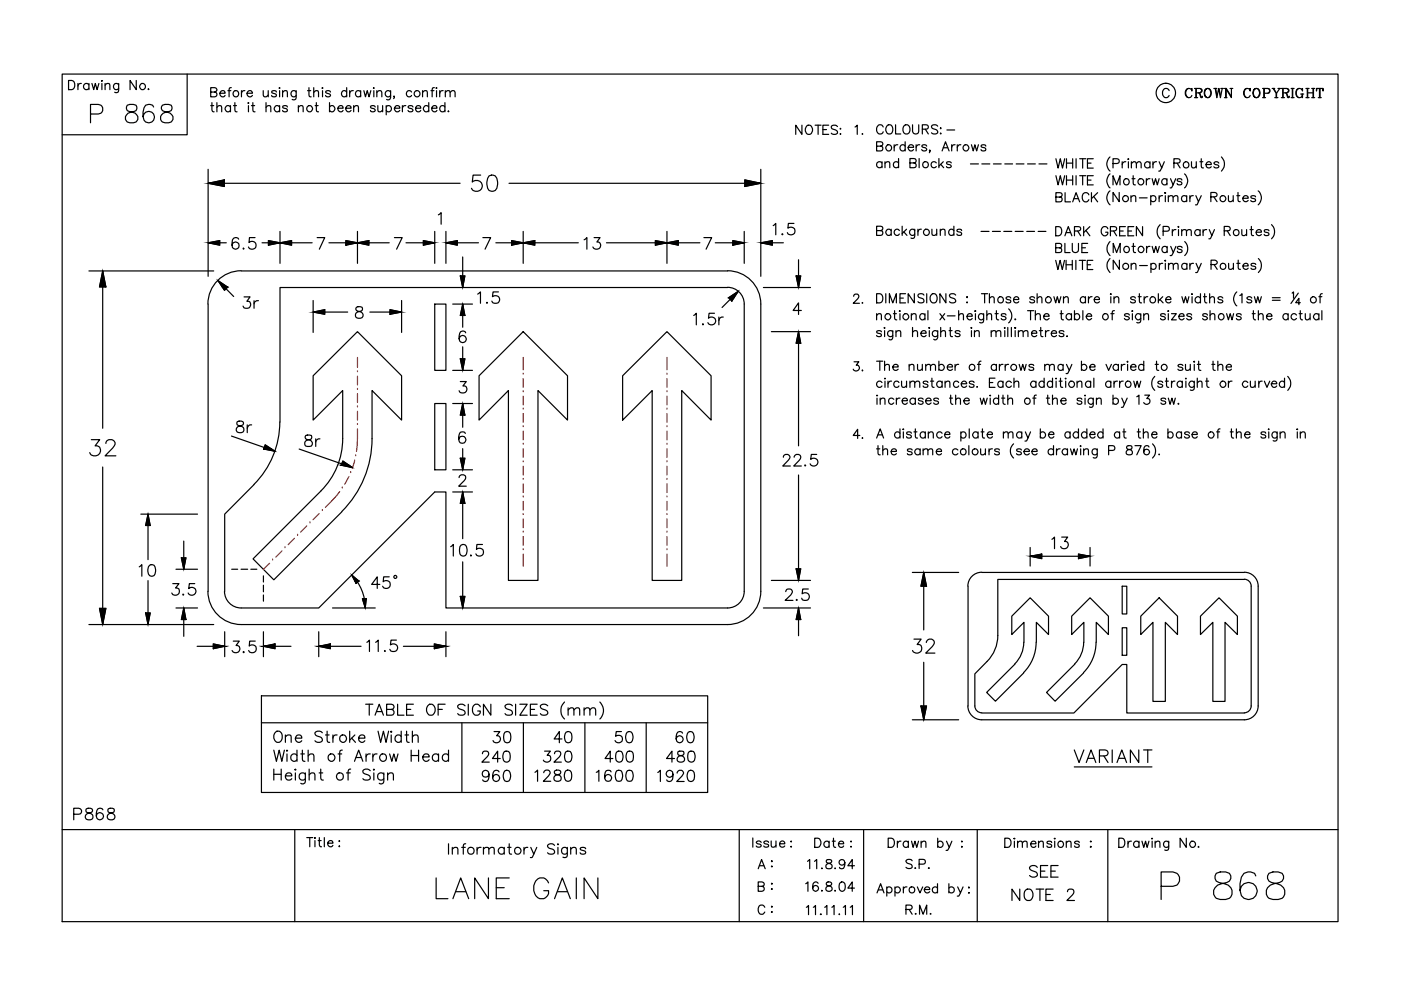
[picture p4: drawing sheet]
<svg xmlns="http://www.w3.org/2000/svg" width="297mm" height="210mm" viewBox="0 0 297 210" stroke-linecap="round" stroke-linejoin="round" font-family="sans-serif">
<g fill="none" stroke="#000" stroke-width=".25">
<path d="M13.2 15.7h270.5v179.7h-270.5zM14.5 17.1h.7a1.04 1.04 0 0 1 .7 .9 1.04 1.04 0 0 1-.7 1h-.7zM16.5 17.7v1.3M17.2 17.7a.58 .58 0 0 0-.7 .5M18.9 18a.63 .63 0 0 0-1-.1 .63 .63 0 0 0 0 .9 .63 .63 0 0 0 1-.1M18.9 17.7v1.3M19.5 17.7l.4 1.3 .3-1.3 .4 1.3 .4-1.3M21.6 17.1h.1l-.1 .1zM21.6 17.7v1.3M22.3 18.1l.4-.4 .5 .1 .1 1.2M22.3 17.7v1.3M25.2 17.7l-.1 1.8-.3 .1h-.5"/>
<path d="M25.2 18a.61 .61 0 0 0-.9-.1 .61 .61 0 0 0 0 .9 .61 .61 0 0 0 .9-.1M28.9 17.1v1.9l-1.3-1.9v1.9M31.5 18.8l-.1 .1h.2M39.7 15.7v12.9h-26.5M44.7 19.5l1.1-.1a.44 .44 0 0 0 0-.7l-1.1-.1v1.9h.8a.51 .51 0 0 0 .5-.5 .51 .51 0 0 0-.5-.5M46.6 19.8h1.1v-.2a.64 .64 0 0 0-1.1-.1 .64 .64 0 0 0 .5 1h.3l.3-.3M48.3 19.2h.7M49 18.6l-.3 .1-.1 .3v1.5M51.2 19.2v1.3M51.9 19.2a.58 .58 0 0 0-.7 .6M52.4 19.8h1.1a.61 .61 0 0 0-.8-.5 .61 .61 0 0 0-.2 .9 .6 .6 0 0 0 1 0M55.8 19.2l.1 1.2 .5 .1 .5-.3"/>
<path d="M56.9 19.2v1.3M58.6 19.5a.56 .56 0 0 0-.5-.3 .56 .56 0 0 0-.5 .3l.1 .2 .8 .3 .1 .2a.56 .56 0 0 1-.5 .4 .56 .56 0 0 1-.5-.4M59.2 18.7h.2zM59.3 19.2v1.3M59.9 19.6l.5-.4 .4 .1 .1 1.2M59.9 19.2v1.3M62.8 19.2l-.1 1.8-.3 .2-.5-.1M62.8 19.5a.61 .61 0 0 0-.9-.1 .61 .61 0 0 0 0 .9 .61 .61 0 0 0 .9-.1M65.2 19.2h.7M65.5 18.6v1.6l.1 .2 .4 .1M66.5 19.6l.5-.4 .5 .1v1.2M66.5 18.6v1.9"/>
<path d="M68.3 18.7h.2zM68.4 19.2v1.3M70.1 19.5a.6 .6 0 0 0-1.1 0l.9 .5 .2 .2a.6 .6 0 0 1-1.1 0M73.5 19.5a.61 .61 0 0 0-.9-.1 .61 .61 0 0 0 0 .9 .61 .61 0 0 0 .9-.1M73.5 18.6v1.9M74.1 19.2v1.3M74.9 19.2a.64 .64 0 0 0-.8 .6M76.5 19.5a.61 .61 0 0 0-.9-.1 .61 .61 0 0 0 0 .9 .61 .61 0 0 0 .9-.1M76.5 19.2v1.3M77.1 19.2l.4 1.3 .4-1.3 .3 1.3 .4-1.3M79.3 18.6v.2zM79.3 19.2v1.3"/>
<path d="M79.9 19.6l.5-.4 .4 .1 .2 1.2M79.9 19.2v1.3M82.8 19.2l-.1 1.8-.3 .2-.4-.1M82.8 19.5a.63 .63 0 0 0-.9-.1 .63 .63 0 0 0 0 .9 .63 .63 0 0 0 .9-.1M87.3 19.5a.61 .61 0 0 0-.9-.1 .61 .61 0 0 0 0 .9 .61 .61 0 0 0 .9-.1M89.6 19.6l.5-.4 .4 .1 .1 1.2M89.6 19.2v1.3M91.4 19.2h.6M92.1 18.6l-.4 .1-.1 .3v1.5M92.6 18.6v.2zM92.6 19.2v1.3M93.2 19.2v1.3"/>
<path d="M94 19.2a.58 .58 0 0 0-.8 .6M94.4 19.6l.5-.4 .4 .1 .1 1.2M94.4 19.2v1.3M95.4 19.6l.5-.4 .5 .1 .1 1.2M247.9 19.2a.72 .72 0 0 0-.8-.5 .72 .72 0 0 0-.6 .8 .88 .88 0 0 0 .2 .9 .88 .88 0 0 0 .9 .2l.3-.4M252 18.8a1.07 1.07 0 0 0-.6 .9 1.07 1.07 0 0 0 .6 1M252.6 19l.1 .3v-.5l-.1 .2a.75 .75 0 0 0-.8-.2 .75 .75 0 0 0-.5 .7 .9 .9 0 0 0 .2 .9 .9 .9 0 0 0 .9 .2l.3-.4M253.3 18.8h1.3a.4 .4 0 0 1 .3 .4 .4 .4 0 0 1-.3 .4l-1 .1M253.5 18.8v1.9M253.6 18.8v1.9M254.1 19.7l.3 .2 .4 .7 .1-.1M254.3 19.8l.3 .8 .3 .1v-.3"/>
<path d="M254.4 18.8h.2a.46 .46 0 0 1 .2 .5 .46 .46 0 0 1-.4 .4M256 18.8a1.02 1.02 0 0 0-.7 1 1.02 1.02 0 0 0 .8 .9 1 1 0 0 0 .7-1 1 1 0 0 0-.8-.9 1.12 1.12 0 0 0 0 1.9M256.1 18.8a1.09 1.09 0 0 1 .6 .9 1.09 1.09 0 0 1-.6 1M257.4 18.8h.6M257.7 18.8l.3 1.9 .4-1.9 .4 1.9 .3-1.9M257.7 18.8l.3 1.4M258.5 18.8l.3 1.4M258.8 18.8h.6M259.6 18.8h.4M259.9 18.8v1.9M260.8 18.8h.6M261.1 18.8v1.9l-1.1-1.8"/>
<path d="M264.3 18.8a1.11 1.11 0 0 0 0 1.9M265 19l.1 .3v-.5l-.1 .2a.75 .75 0 0 0-.8-.2 .75 .75 0 0 0-.5 .7v.4a.72 .72 0 0 0 .5 .8 .72 .72 0 0 0 .9-.5M266.3 18.8a1.06 1.06 0 0 0-.7 .9 1.06 1.06 0 0 0 .7 1 .98 .98 0 0 0 .8-1 .98 .98 0 0 0-.8-.9 1.12 1.12 0 0 0 0 1.9M266.5 18.8a1.09 1.09 0 0 1 .6 .9 1.09 1.09 0 0 1-.6 1M267.7 18.8h1.1l.5 .3a.53 .53 0 0 1-.5 .7h-.7M267.9 18.8v1.9M268.1 18.8v1.9M268.8 18.8l.4 .3-.1 .5-.3 .2M269.7 18.8h.6M269.9 18.8l.7 1v.9M270 18.8l.7 1v.9M270.9 18.8h.6"/>
<path d="M271.3 18.8l-.6 1M271.7 18.8h1.4a.4 .4 0 0 1 .2 .4 .4 .4 0 0 1-.2 .4l-1.1 .1M272 18.8v1.9M272.5 19.7l.3 .2 .4 .7 .2-.1M272.7 19.8l.4 .9h.2l.1-.3M272.8 18.8h.2a.46 .46 0 0 1 .2 .5 .46 .46 0 0 1-.4 .4M273.7 18.8h.7M274 18.8v1.9M274.1 18.8v1.9M275.4 18.8a1.11 1.11 0 0 0 0 1.9M275.8 19.9h.6M276.1 19l.1 .3v-.5l-.1 .2a.75 .75 0 0 0-.8-.2 .75 .75 0 0 0-.5 .7 .86 .86 0 0 0 .1 .9 .86 .86 0 0 0 1 .2l.2-.2"/>
<path d="M276.1 19.9v.8M276.2 19.9v.8M276.9 18.8h.7M277.2 18.8v1.9M277.3 18.8v1.9M277.3 19.7h1.1M278.1 18.8h.6M278.4 18.8v1.9M278.5 18.8v1.9M279.2 18.8l-.1 .5v-.5h1.4v.5l-.1-.5M279.8 18.8v1.9M279.9 18.8v1.9"/>
<path d="M19.2 24.2h1.6l.6-.2a1.03 1.03 0 0 0 .4-1.1 1.03 1.03 0 0 0-1-.8h-1.6v3.9M27 22.3a.81 .81 0 0 0 .4 1.3 1.82 1.82 0 0 1 1.8 1.1 1.06 1.06 0 0 1-.9 1.3h-.8a1.07 1.07 0 0 1-.9-.8 1.07 1.07 0 0 1 .5-1.2l1.4-.4a.81 .81 0 0 0 .3-1.3l-.5-.2zM32.6 22.7a1.12 1.12 0 0 0-1.1-.6 1.12 1.12 0 0 0-1 .8 2.84 2.84 0 0 0 .4 3 1.21 1.21 0 0 0 1.7-.6 1.21 1.21 0 0 0-.8-1.6 1.21 1.21 0 0 0-1.5 1M34.4 22.3a.77 .77 0 0 0 .4 1.3 1.67 1.67 0 0 1 1.9 1.7l-.2 .4a1.54 1.54 0 0 1-2.4-.4 1.28 1.28 0 0 1 1.1-1.5l.7-.2a.81 .81 0 0 0 .4-1.3l-.6-.2zM44.1 38.9l3.5-.8v1.4zM44.1 35.9v22.7M44.1 38.9h53.5M44.7 22.4h.6M44.9 21.8v1.5l.2 .3 .3 .1M46 22.8l.5-.4 .4 .1 .1 1.2M46 21.8v1.9M48.9 22.7a.63 .63 0 0 0-1-.1 .63 .63 0 0 0 0 .9 .63 .63 0 0 0 1-.1"/>
<path d="M48.9 22.4v1.3M49.5 22.4h.6M49.8 21.8v1.5l.1 .3 .4 .1M52.6 21.8h.2zM52.7 22.4v1.3M53.3 22.4h.7M53.6 21.8v1.5l.1 .3 .4 .1M56.4 22.8l.5-.4 .4 .1 .1 1.2M56.4 21.8v1.9M59.3 22.7a.63 .63 0 0 0-1-.1 .63 .63 0 0 0 0 .9 .63 .63 0 0 0 1-.1M59.3 22.4v1.3M60.9 22.7a.56 .56 0 0 0-.5-.3 .56 .56 0 0 0-.5 .3l.1 .2a.9 .9 0 0 1 .9 .4v.1a.56 .56 0 0 1-.5 .3 .56 .56 0 0 1-.5-.3"/>
<path d="M63.3 22.8l.4-.4 .5 .1 .1 1.2M63.3 22.4v1.3M66.8 22.4h.7M67.1 21.8v1.5l.1 .3 .3 .1M69.9 22.7a.63 .63 0 0 1 .9-.1 .63 .63 0 0 1 0 .9 .63 .63 0 0 1-.9-.1M69.9 21.8v1.9M71.6 22.9h1.1v-.1a.64 .64 0 0 0-1.1-.1 .64 .64 0 0 0 .5 1h.3l.3-.3M73.3 22.9h1.1a.6 .6 0 0 0-.8-.5 .6 .6 0 0 0-.2 1 .56 .56 0 0 0 .5 .3 .56 .56 0 0 0 .5-.3M75 22.8l.5-.4 .4 .1 .1 1.2M75 22.4v1.3M79.6 22.7a.57 .57 0 0 0-1.1 0l.3 .2 .5 .1 .3 .4a.57 .57 0 0 1-1.1 0M80.1 22.4l.1 1.2 .5 .1 .4-.4"/>
<path d="M81.1 22.4v1.3M81.9 22.7a.61 .61 0 0 1 .9-.1 .61 .61 0 0 1 0 .9 .61 .61 0 0 1-.9-.1M81.9 22.4v1.9M83.6 20.4h-.1h.1l-.1 .5M83.6 22.9h1.2a.6 .6 0 0 0-.9-.5 .6 .6 0 0 0-.2 1 .56 .56 0 0 0 .6 .3 .56 .56 0 0 0 .5-.3M85.3 22.4v1.3M86 22.4a.58 .58 0 0 0-.7 .5M87.6 22.7a.6 .6 0 0 0-1.1 0l.3 .2 .5 .1 .3 .4a.6 .6 0 0 1-1.1 0M88.1 22.9h1.1a.6 .6 0 0 0-.8-.5 .6 .6 0 0 0-.2 1 .57 .57 0 0 0 1 0M90.9 22.7a.63 .63 0 0 0-.9-.1 .63 .63 0 0 0 0 .9 .63 .63 0 0 0 .9-.1M90.9 21.8v1.9M91.5 22.9h1.1v-.1a.64 .64 0 0 0-1.1-.1 .64 .64 0 0 0 .5 1h.3l.3-.3"/>
<path d="M94.3 22.7a.61 .61 0 0 0-.9-.1 .61 .61 0 0 0 0 .9 .61 .61 0 0 0 .9-.1M94.3 21.8v1.9M95.1 23.5l-.1 .1h.2M101.9 37.1h-1.6l-.2 1.5a1.21 1.21 0 0 1 1.9 0 1.21 1.21 0 0 1-.3 1.8 1.21 1.21 0 0 1-1.7-.5M103.7 37.3a1.1 1.1 0 0 1 1.6 .5 2.71 2.71 0 0 1-.3 2.6 1.09 1.09 0 0 1-1.6-.5 2.92 2.92 0 0 1 .3-2.6zM107.9 38.9h53.4M157.9 38.1l3.4 .8-3.4 .6zM161.3 35.9v22.7M170 26.5v2l-1.3-2v2M171.1 26.6a.95 .95 0 0 1 1.1 .5 .95 .95 0 0 1-.1 1.1 .74 .74 0 0 1-.9 .3 .74 .74 0 0 1-.5-.7v-.5zM172.8 26.5h1.3M173.5 26.5v2"/>
<path d="M174.5 27.5h.7M175.7 26.5h-1.2v2h1.2M177.6 26.8a.73 .73 0 0 0-.7-.3 .73 .73 0 0 0-.7 .5l.2 .3 1.1 .5 .1 .4a.92 .92 0 0 1-1.4 0M178.2 27.2v.2zM178.2 28.3v.2zM181.3 26.9l.5-.4v2M182.9 28.3l-.1 .1h.1M185.9 31l1.1-.1 .2-.3-.1-.4-.4-.1h-.8v1.9h.8a.51 .51 0 0 0 .5-.5 .51 .51 0 0 0-.5-.5M187 34.5a.64 .64 0 0 0-.9 0 .64 .64 0 0 0 0 .9 .64 .64 0 0 0 .9-.1M187 34.3v1.3M187.3 26.9a.72 .72 0 0 0-.9-.4 .72 .72 0 0 0-.5 .7 .86 .86 0 0 0 .2 .9 .86 .86 0 0 0 .9 .2l.3-.4M187.6 34.6l.5-.3 .5 .1 .1 1.2"/>
<path d="M187.6 34.3v1.3M188.2 26.5a.95 .95 0 0 1 1.1 .5 .95 .95 0 0 1-.2 1.2 .74 .74 0 0 1-.8 .2 .74 .74 0 0 1-.5-.7v-.5zM189.6 30.7v1.3M189.9 26.5v1.9h1.1M190.3 30.7a.64 .64 0 0 0-.7 .5M190.5 34.5a.62 .62 0 0 0-.9 0 .62 .62 0 0 0 0 .9 .62 .62 0 0 0 .9-.1M190.5 33.6v2M191.6 26.8a.72 .72 0 0 1 .9-.3 .72 .72 0 0 1 .4 .7 .83 .83 0 0 1-.1 1 .83 .83 0 0 1-1 .1 1.2 1.2 0 0 1-.2-1.5zM191.9 31a.61 .61 0 0 0-.9-.1 .61 .61 0 0 0 0 .9 .61 .61 0 0 0 .9-.1M191.9 30.1v1.9M192.5 31.2h1.2a.6 .6 0 0 0-.9-.5 .6 .6 0 0 0-.1 1 .56 .56 0 0 0 .5 .3 .56 .56 0 0 0 .5-.3M192.9 34.5h1.2l.1-.3-.1-.5-1.2-.1v2h.9l.4-.4a.53 .53 0 0 0-.4-.7"/>
<path d="M193.5 26.5v1.4a.67 .67 0 0 0 .6 .5 .67 .67 0 0 0 .7-.5v-1.4M194.2 30.7v1.3M194.9 33.6v2M195 30.7a.64 .64 0 0 0-.8 .5M195.6 27.4l1.1-.1 .1-.3-.1-.4-.3-.1h-.8v1.9M196.2 27.4l.6 1M196.5 31a.6 .6 0 0 0-1.1 0l.3 .2 .5 .1 .3 .4a.6 .6 0 0 1-1.1 0M197.2 31.9h-.2l.1-.1 .1 .1-.2 .5M198.5 34.5a.62 .62 0 0 0-.9 0 .62 .62 0 0 0 0 .9 .62 .62 0 0 0 .9-.1M198.8 26.8a.73 .73 0 0 0-.7-.4 .73 .73 0 0 0-.6 .5l.2 .3 .9 .4 .2 .6a.92 .92 0 0 1-1.3 0M199.1 33.6v2M199.4 27.1v.2z"/>
<path d="M199.4 28.2v.2zM199.4 34.8l.7 .8M199.7 32l.8-1.9 .7 1.9M200 31.3h.9M200 34.3l-.9 .9M200.8 27.6h1.6M201.7 34.5a.62 .62 0 0 0-1 0l.1 .3 .8 .2 .1 .3a.62 .62 0 0 1-1 0M201.8 30.7v1.3M202.5 30.7a.58 .58 0 0 0-.7 .5M203 30.7v1.3M203.7 30.7a.64 .64 0 0 0-.7 .5M205.8 34.8h1.6"/>
<path d="M206 30.7l.3 1.3 .4-1.3 .4 1.3 .3-1.3M208.2 34.8h1.7M209 31a.57 .57 0 0 0-1 0l.1 .2a.9 .9 0 0 1 .9 .4v.1a.57 .57 0 0 1-1 0M210.6 34.8h1.7M213 34.8h1.7M215.4 34.8h1.7M217.9 34.8h1.6M220.3 34.8h1.7M223.9 33.7l.4 1.9 .5-1.9 .5 1.9 .4-1.9M223.9 37.3l.4 1.9 .5-1.9 .5 1.9 .4-1.9M226.1 33.7v1.9M226.1 37.3v1.9"/>
<path d="M226.1 34.6h1.3M226.1 38.2h1.3M227.4 33.7v1.9M227.4 37.3v1.9M228.1 33.7v1.9M228.1 37.3v1.9M228.9 33.7h1.3M228.9 37.3h1.3M229.5 33.7v1.9M229.5 37.3v1.9M230.6 34.6h.7M230.6 38.2h.7"/>
<path d="M231.8 33.7h-1.2v1.9h1.2M231.8 37.3h-1.2v1.9h1.2M235.3 33.3a1.99 1.99 0 0 0 0 3M235.3 36.9a1.95 1.95 0 0 0 0 2.9M236 34.7h.8a.51 .51 0 0 0 .5-.5 .51 .51 0 0 0-.5-.5h-.8v1.9M236 39.2v-1.9l.7 1.9 .8-1.9v1.9M237.9 34.3v1.3M238.7 34.3a.72 .72 0 0 0-.8 .6M239.2 33.7v.1zM239.2 34.3v1.3M239.9 34.7l.4-.4 .5 .1 .1 1.2M239.9 34.3v1.3"/>
<path d="M240 37.9h.6M240.3 37.3v1.5v.3l.4 .1M240.9 34.7l.5-.4 .4 .1 .1 1.2M243 37.9v1.3M243.8 34.6a.64 .64 0 0 0-.9-.1 .64 .64 0 0 0 0 .9 .64 .64 0 0 0 .9-.1M243.8 37.9a.64 .64 0 0 0-.8 .5M243.8 34.3v1.3M244.3 37.9l.3 1.3 .4-1.3 .4 1.3 .4-1.3M244.4 34.3v1.3M245.2 34.3a.72 .72 0 0 0-.8 .6M245.8 34.3l.5 1.3 .6-1.3M246.3 35.6l-.4 .7h-.2"/>
<path d="M247.4 38.2a.61 .61 0 0 0-.9-.1 .61 .61 0 0 0 0 .9 .61 .61 0 0 0 .9-.1M247.4 37.9v1.3M248.2 37.9l.5 1.3 .6-1.3M248.7 39.2l-.3 .6h-.3M248.9 34.6l1.1-.1 .2-.3-.1-.4-.4-.1h-.8v1.9M249.6 34.6l.6 1M250.6 38.2a.57 .57 0 0 0-1 0l.2 .2 .7 .3 .1 .2a.57 .57 0 0 1-1 0M251.1 36.9a1.95 1.95 0 0 1 0 2.9M252.6 34.3l.1 1.2 .5 .1 .4-.4M253.3 20.7h.6M253.6 34.3v1.3M254.4 34.3h.6"/>
<path d="M254.7 33.7v1.5l.1 .3 .4 .1M255.7 34.9h1.1a.55 .55 0 0 0-.5-.6 .55 .55 0 0 0-.6 .6 .61 .61 0 0 0 .4 .7 .61 .61 0 0 0 .7-.3M258.4 34.6a.6 .6 0 0 0-1 0l.3 .3 .6 .2 .1 .2a.65 .65 0 0 1-1 0M259 33.3a2.08 2.08 0 0 1 0 3M259.6 20.7h.6M261.1 20.5l-1.1-1.7v1.9M267.7 20.7h.6M270.3 20.7h.6M271.7 20.7h.6M273.7 20.7h.7M276.9 20.7h.7M278.1 20.7h.6"/>
<path d="M279.5 20.7h.6M18.9 57.4h26.4M21.8 57.4l.7 3.4h-1.4zM21.8 57.4v33.4M44.1 51.5l2.5-.5v1zM44.1 51.5h3.9M46.2 59.5l2.1 1.4-.7 .7zM46.2 59.5l3.3 3.4M50.6 50.7a.73 .73 0 0 0-.7-.3 .73 .73 0 0 0-.6 .4 1.84 1.84 0 0 0 .2 1.9 .74 .74 0 0 0 1.1-.3 .74 .74 0 0 0-.5-1 .74 .74 0 0 0-.9 .6M51.1 57.4a7 7 0 0 0-7 7.1v60.9M51.2 57.4h103.1M51.6 52.6v.2l.1-.1"/>
<path d="M54.1 50.4h-1.2l-.1 1a.85 .85 0 0 1 1.3 0 .85 .85 0 0 1-.2 1.3 .85 .85 0 0 1-1.2-.3M55.6 51.5h10.6M56.9 51l2.5 .5-2.5 .5zM59.4 51.5l2.4-.5v1zM59.4 49.1v6.7M67.2 50.4h1.6l-1.1 2.4M69.7 51.5h12.8M73.3 51l2.5 .5-2.5 .5zM75.8 51.5l2.4-.5v1zM75.8 49.1v6.7M83.6 50.4h1.7l-1.2 2.4M86.1 51.5h6.1"/>
<path d="M89.8 51l2.4 .5-2.4 .5zM92.2 49.1v6.7M92.9 45.6l.6-.5v2.4M94.5 51.5l2.5-.5v1zM94.5 49.1v6.7M94.5 51.5h6.9M97.6 58.5h1l-.5 2.5zM98.1 54.5v6.5M102.4 50.4h1.6l-1.2 2.4M105.1 51.5h17.5M108.5 51l2.4 .5-2.4 .5zM110.9 51.5l2.5-.5v1z"/>
<path d="M110.9 49.1v6.7M123.8 50.8l.6-.4v2.4M126 50.4h1.2l-.7 .9a.82 .82 0 0 1 .8 1.1 .82 .82 0 0 1-1.3 .3l-.3-.3M128.6 51.5h19.8M139 51l2.4 .5-2.4 .5zM141.4 51.5l2.4-.5v1zM141.4 49.1v6.7M149.2 50.4h1.7l-1.2 2.4M151.7 51.5h6.1M154.3 57.4a7 7 0 0 1 7 7.1v60.9M155.4 51l2.4 .5-2.4 .5zM157.8 49.1v6.7"/>
<path d="M161.3 51.5l2.5-.5v1zM161.3 51.5h4.8M163.9 47.8l.6-.4v2.4M165.9 49.6l-.2 .1 .2 .1 .1-.1M168.3 47.4h-1.2v1a.85 .85 0 0 1 1.2 0 .85 .85 0 0 1-.1 1.3 .85 .85 0 0 1-1.3-.4M168.8 58.5h1l-.5 2.5zM169.3 55.1v5.9M185.9 48.9l1.1-.1 .2-.3-.1-.4-.4-.1h-.8v1.9h.8a.51 .51 0 0 0 .5-.5 .51 .51 0 0 0-.5-.5M188.9 48.9a.63 .63 0 0 0-.9-.1 .63 .63 0 0 0 0 .9 .63 .63 0 0 0 .9-.1M188.9 48.6v1.3M190.7 48.9a.61 .61 0 0 0-.9-.1 .61 .61 0 0 0 0 .9 .61 .61 0 0 0 .9-.1M191.3 48v1.9"/>
<path d="M191.6 49.1l.7 .8M192.2 48.6l-.9 .9M193.9 48.6v1.8l-.3 .1h-.5M193.9 48.9a.61 .61 0 0 0-.9-.1 .61 .61 0 0 0 0 .9 .61 .61 0 0 0 .9-.1M194.6 48.6v1.3M195.3 48.6a.58 .58 0 0 0-.7 .5M197.6 48.6l.1 1.2 .4 .1 .5-.4M198.6 48.6v1.3M199.4 49l.4-.4 .5 .1 .1 1.2M199.4 48.6v1.3M202.2 48.9a.61 .61 0 0 0-.9-.1 .61 .61 0 0 0 0 .9 .61 .61 0 0 0 .9-.1M202.2 48v1.9"/>
<path d="M203.9 48.9a.56 .56 0 0 0-.5-.3 .56 .56 0 0 0-.5 .3l.1 .2a.9 .9 0 0 1 .9 .4v.1a.56 .56 0 0 1-.5 .3 .56 .56 0 0 1-.5-.3M208 49.1h1.7M210.4 49.1h1.7M212.8 49.1h1.7M215.2 49.1h1.7M217.7 49.1h1.6M220.1 49.1h1.7M223.8 48h.7a1.04 1.04 0 0 1 .6 1 1.04 1.04 0 0 1-.6 1h-.7zM223.8 52.5h1.1l.2-.3-.2-.5-1.1-.1v2l1.1-.1 .2-.3a.52 .52 0 0 0-.5-.7M223.8 55.2l.5 2 .5-2 .4 2 .5-2M223.9 41.8l1.1-.1 .2-.3-.1-.4-.4-.1h-.8v1.9h.8a.51 .51 0 0 0 .5-.5 .51 .51 0 0 0-.5-.5M225.8 50l.7-2 .8 2"/>
<path d="M225.8 51.6v2h1.1M225.8 40.9v1.9h1.2M226 49.3h1M226 55.2v2M226 56.1h1.3M227.3 51.6v1.4a.66 .66 0 0 0 .7 .6 .66 .66 0 0 0 .7-.6v-1.4M227.3 55.2v2M227.4 42.8l.7-1.9 .8 1.9M227.7 42.1h.9M227.8 49l1.2-.1 .1-.3-.1-.4-.3-.2h-.9v2M228.1 55.2v2M228.5 49l.6 1"/>
<path d="M228.8 55.2h1.3M229.4 52.5h.7M229.5 55.2v2M229.8 48v2M230.2 48.9l.9 1.1M230.5 56.1h.7M230.6 51.6h-1.2v2h1.2M230.9 41.3a.72 .72 0 0 0-.8-.5 .72 .72 0 0 0-.6 .8 .86 .86 0 0 0 .1 .9 .86 .86 0 0 0 1 .2l.3-.4M231.1 48l-1.3 1.3M231.4 40.9v1.9M231.7 55.2h-1.2v2h1.2M231.9 41.7l.8 1.1"/>
<path d="M232.7 40.9l-1.3 1.2M234.9 48.5a.72 .72 0 0 0-.8-.5 .72 .72 0 0 0-.6 .8 .86 .86 0 0 0 .2 .9 .86 .86 0 0 0 .9 .2l.3-.4v-.3h-.5M235.3 51.2a2.03 2.03 0 0 0 0 3M235.3 54.8a2.02 2.02 0 0 0 0 3M235.3 40.5a1.94 1.94 0 0 0 0 2.9M235.4 49l1.2-.1 .1-.3v-.4l-.4-.2h-.9v2M236 53.6v-2l.7 2 .8-2v2M236.1 49l.6 1M237.3 40.8v2l-1.3-2v2M237.3 55.2v1.9l-1.3-1.9v1.9M237.4 49h.7M238.6 48h-1.2v2h1.2"/>
<path d="M239.2 49h.7M239.8 41.8l.5-.3 .4 .1 .1 1.2M239.8 41.5v1.3M239.8 56.2l.5-.4 .5 .1v1.2M239.8 55.8v1.3M240 52.2h.7M240.3 51.6v1.6l.1 .3 .4 .1M240.4 48h-1.2v2h1.2M241.6 42h1.6M241.6 56.3h1.7M242.2 48v2l-1.3-2v2M243.1 52.2v1.4"/>
<path d="M243.8 52.2a.58 .58 0 0 0-.7 .6M244 41.7a.62 .62 0 0 1 .9 0 .62 .62 0 0 1 0 .9 .62 .62 0 0 1-.9-.1M244 41.5v1.9M244 56.1a.62 .62 0 0 1 .9-.1 .62 .62 0 0 1 0 .9 .62 .62 0 0 1-.9 0M244 55.8v2M244.3 52.2l.4 1.4 .3-1.4 .4 1.4 .4-1.4M245.8 41.5v1.3M245.8 55.8v1.3M246 47.6a2.08 2.08 0 0 0 0 3M246.5 41.5a.58 .58 0 0 0-.7 .5M246.5 55.8a.58 .58 0 0 0-.7 .6M246.6 49h.9l.4-.3a.53 .53 0 0 0-.4-.7h-.9v2"/>
<path d="M246.9 40.9h.3l-.1 .1zM247.1 55.2v.2zM247.1 41.5v1.3M247.1 55.8v1.3M247.5 52.5a.61 .61 0 0 0-1-.1 .61 .61 0 0 0 0 1 .61 .61 0 0 0 1-.1M247.5 52.2v1.4M247.7 41.8a.67 .67 0 0 1 .9-.2l.1 1.2M247.7 41.5v1.3M247.7 56.2l.5-.4 .5 .1 .1 1.2M247.7 55.8v1.3M248.2 52.2l.6 1.4 .5-1.4M248.6 48.7v1.3"/>
<path d="M248.7 41.8l.5-.3 .5 .1v1.2M248.8 53.6l-.4 .6h-.3M248.8 56.2l.4-.4 .5 .1 .1 1.2M249.3 48.7a.64 .64 0 0 0-.7 .5M249.9 48v.2zM249.9 48.7v1.3M250.5 49a.67 .67 0 0 1 1-.2l.1 1.2M250.5 48.7v1.3M250.6 52.5a.57 .57 0 0 0-1 0l.1 .2 .8 .3 .1 .3a.57 .57 0 0 1-1 0M251.2 51.2a2.03 2.03 0 0 1 0 3M251.6 49a.67 .67 0 0 1 .9-.2l.1 1.2M251.6 41.7a.62 .62 0 0 0-.9 0 .62 .62 0 0 0 0 .9 .62 .62 0 0 0 .9-.1"/>
<path d="M251.6 41.5v1.3M251.6 56.1a.62 .62 0 0 0-.9-.1 .62 .62 0 0 0 0 .9 .62 .62 0 0 0 .9 0M251.6 55.8v1.3M252.3 41.5v1.3M252.3 55.8v1.3M253 41.5a.58 .58 0 0 0-.7 .5M253 55.8a.64 .64 0 0 0-.7 .6M253.5 41.5l.6 1.3 .6-1.3M253.6 55.8l.5 1.3 .6-1.3M254.1 42.8l-.3 .5-.3 .1M254.1 57.1l-.2 .6-.4 .1M254.4 48.9a.64 .64 0 0 0-.9-.1 .64 .64 0 0 0 0 1 .64 .64 0 0 0 .9-.1"/>
<path d="M254.4 48.7v1.3M255.1 48.7v1.3M255.8 48.7a.64 .64 0 0 0-.7 .5M256.4 48.7l.5 1.3 .6-1.3M256.7 41.7h1.1l.2-.5-.4-.4h-.9v2M256.8 56.1l1.1-.1a.4 .4 0 0 0 .2-.4 .4 .4 0 0 0-.2-.3l-1.1-.1v1.9M256.9 50l-.2 .5-.4 .1M257.4 41.7l.6 1.1M257.4 56.1l.7 1M259.6 48.9h1.1l.1-.3-.1-.5-1.1-.1v2M260.2 48.9l.6 1.1M260.4 41.5l.1 1.2 .5 .1 .5-.4"/>
<path d="M260.5 55.8l.1 1.2 .4 .1 .5-.3M261.5 41.5v1.3M261.5 55.8v1.3M262.2 55.8h.7M262.2 41.5h.7M262.5 40.8v1.6l.1 .3 .3 .1M262.5 55.2v1.6l.1 .2 .4 .1M263.3 48.7l.1 1.2 .4 .1 .5-.4M263.5 42h1.1a.57 .57 0 0 0-.5-.5 .57 .57 0 0 0-.6 .5v.2a.63 .63 0 0 0 .5 .6 .63 .63 0 0 0 .6-.3M263.5 56.4h1.1a.6 .6 0 0 0-.8-.5 .6 .6 0 0 0-.2 1 .62 .62 0 0 0 1 0M264.3 48.7v1.3M265 48.7h.7"/>
<path d="M265.3 48v1.6l.1 .3 .4 .1M266.2 41.7a.62 .62 0 0 0-1 0 .9 .9 0 0 0 .9 .5l.1 .3a.62 .62 0 0 1-1 0M266.2 56.1a.62 .62 0 0 0-1 0 .9 .9 0 0 0 1 .5v.3a.62 .62 0 0 1-1 0M266.3 49.2h1.1a.6 .6 0 0 0-.8-.5 .6 .6 0 0 0-.2 1 .62 .62 0 0 0 1 0M266.8 40.5a1.94 1.94 0 0 1 0 2.9M266.8 54.8a2.02 2.02 0 0 1 0 3M269 48.9a.62 .62 0 0 0-1 0 .9 .9 0 0 0 1 .5v.3a.62 .62 0 0 1-1 0M269.6 47.6a2.08 2.08 0 0 1 0 3M51.7 62.9h1.3l-.7 1a.78 .78 0 0 1 .9 .9 .78 .78 0 0 1-1.1 .6l-.4-.1-.2-.4M53.9 63.8v1.6M54.8 63.8a.8 .8 0 0 0-.9 .6M66.4 66.2l2.4-.5v.9z"/>
<path d="M66.4 63.7v6.8M66.4 66.2h7.3M75.6 65.2l-.1 .4 .3 .4a1.02 1.02 0 0 1 1.2 1 .82 .82 0 0 1-1.1 .5 .82 .82 0 0 1-.4-1.1l1-.4a.51 .51 0 0 0 .3-.8l-.4-.2zM78.4 66.2h6.7M82.7 65.7l2.4 .5-2.4 .4zM85.1 63.7v6.8M92.2 64.5h2.3v14h-2.3zM96 64.5h4.2M96 78.5h4.2M97.6 76.1h1l-.5 2.4zM98.1 64.5l.5 2.4h-1zM98.1 64.5v4.9"/>
<path d="M98.1 73.5v5M98.7 70.6a.68 .68 0 0 0-.6-.4 .68 .68 0 0 0-.6 .5 1.74 1.74 0 0 0 .2 1.8 .76 .76 0 0 0 1.1-.3 .76 .76 0 0 0-.5-1.1 .76 .76 0 0 0-1 .7M101.3 62.4l.6-.5v2.4M103.3 64.1l-.2 .1h.2M105.7 61.9h-1.2l-.1 1a.87 .87 0 0 1 1.3 0 .87 .87 0 0 1-.2 1.3 .87 .87 0 0 1-1.2-.4M110.9 70.3l9.4 9.4v9.4l-6.2-6.3v40.3h-6.3v-40.3l-6.2 6.3v-9.4zM132 79.7l9.4-9.4 9.4 9.4v9.4l-6.3-6.3v40.3h-6.2v-40.3l-6.3 6.3zM147.1 66.9l.5-.5v2.5M149 68.6v.3l.2-.2M151.5 66.4h-1.2l-.1 1.1a.87 .87 0 0 1 1.3 0 .87 .87 0 0 1-.2 1.3 .87 .87 0 0 1-1.2-.4M152.4 67.2v1.7M153.3 67.2a.79 .79 0 0 0-.9 .7"/>
<path d="M154.3 60.9a3.5 3.5 0 0 1 3.5 3.6v60.9M154.3 61h-94.9v28.5M154.5 63.1l2-1.3-1.3 2zM156.5 61.8l-3.4 3.4M161.9 61h9.9M163.5 70.3h8.3M169.3 70.3l.5 2.5h-1zM169.3 70.3v24.2M169.9 65.8h-1.7l1.1-1.6v2.5M181 62.8l.2-.4h.2h.4l.2 .2a.61 .61 0 0 1-.2 .8l-.9 .9h1.3M181.1 76.7h1l-.6 .7a.64 .64 0 0 1 .5 1.1 .64 .64 0 0 1-1.1-.2M182.9 64.1l-.1 .1h.1"/>
<path d="M182.9 78.4v.3v-.2M185.9 62.3h.6a1.05 1.05 0 0 1 .7 .9 1.05 1.05 0 0 1-.7 1h-.6zM185.9 66.9l.4-.4 .5 .1 .1 1.2M185.9 66.5v1.3M185.9 76.6h1.3M186.5 76.6v1.9M186.9 70.4a.6 .6 0 0 0-1 0v.2l.7 .1a.33 .33 0 0 1 .2 .6 .7 .7 0 0 1-.9-.2M187.6 69.4v.2zM187.6 77.6a.67 .67 0 0 1 .9-.3l.1 1.2M187.6 70.1v1.3M187.6 76.6v1.9M187.8 62.3v1.9"/>
<path d="M188.6 64.2v-1.9l.7 1.9 .7-1.9v1.9M189.3 70.1v1.5a.49 .49 0 0 1-.3 .4 .49 .49 0 0 1-.5-.1M189.3 70.4a.62 .62 0 0 0-.9-.1 .62 .62 0 0 0 0 .9 .62 .62 0 0 0 .9-.1M189.3 77.8h1.1a.57 .57 0 0 0-.5-.6 .57 .57 0 0 0-.6 .6v.2a.63 .63 0 0 0 .5 .5 .63 .63 0 0 0 .6-.2M189.4 66.5h.6M189.7 65.9v1.5l.1 .3 .3 .1M190 70.4a.67 .67 0 0 1 .9-.2l.1 1.2M190 70.1v1.3M190.7 66h.2zM190.8 63.2h.7M190.8 66.5v1.3M192 62.3h-1.2v1.9h1.2"/>
<path d="M192.8 77.6a.67 .67 0 0 1 .9-.3l.1 1.2M192.8 77.3v1.2M193.2 66.9l.5-.4 .5 .1v1.2M193.2 66.5v1.3M193.5 70.4l.4-.3 .5 .1 .1 1.2M193.5 69.4v2M193.9 62.3v1.9l-1.4-1.9v1.9M194.5 77.3l.1 1.1 .5 .1 .5-.3M195.3 70.7h1.1a.6 .6 0 0 0-.9-.5 .6 .6 0 0 0-.2 .9 .62 .62 0 0 0 1.1 0M195.6 77.3v1.2M195.9 62.6a.71 .71 0 0 0-.7-.4 .71 .71 0 0 0-.6 .5l.2 .3 .9 .4a.5 .5 0 0 1 0 .7 .94 .94 0 0 1-1.1-.1M196.1 66.8a.61 .61 0 0 0-.9-.1 .61 .61 0 0 0 0 .9 .61 .61 0 0 0 .9-.1"/>
<path d="M196.1 66.5v1.3M196.3 77.6l.4-.3h.5l.1 1.2M196.3 77.3v1.2M196.5 62.3v1.9M196.7 65.9v1.9M197 69.4v.2zM197 70.1v1.3M197.3 77.6l.5-.3h.4l.1 1.2M197.6 62.4a.95 .95 0 0 1 1.1 .4 .95 .95 0 0 1-.2 1.2 .74 .74 0 0 1-.8 .2 .74 .74 0 0 1-.5-.7 1.15 1.15 0 0 1 .4-1.1zM198.8 70.1v1.5a.54 .54 0 0 1-.8 .3M198.8 70.4a.64 .64 0 0 0-.9-.1 .64 .64 0 0 0 0 .9 .64 .64 0 0 0 .9-.1M199.1 77.5a.64 .64 0 0 1 .9-.1 .64 .64 0 0 1 0 1 .64 .64 0 0 1-.9-.1"/>
<path d="M199.1 76.6v1.9M199.3 66.5l1 1.3M199.4 70.4l.5-.3 .5 .1 .1 1.2M199.4 69.4v2M200.3 66.5l-1 1.3M200.5 62.3v1.9l-1.2-1.9v1.9M200.8 77.8h1.1a.6 .6 0 0 0-.8-.5 .6 .6 0 0 0-.2 1 .62 .62 0 0 0 1 0M200.8 67h1.7M201.2 70.1h.7M201.5 69.4v1.6l.1 .3 .3 .1M202.5 77.3v1.2M202.6 62.6a.73 .73 0 0 0-.7-.4 .73 .73 0 0 0-.6 .5l.2 .3 .9 .4 .2 .6a.92 .92 0 0 1-1.3 0"/>
<path d="M203.3 66.9l.4-.4 .5 .1 .1 1.2M203.3 77.3a.64 .64 0 0 0-.8 .5M203.3 65.9v1.9M203.6 70.4a.65 .65 0 0 0-1.1 0l.1 .2 .8 .2 .2 .3a.65 .65 0 0 1-1.1 0M204.9 64.1h.2zM205 62.9v.2zM205 67.1h1.1a.6 .6 0 0 0-.8-.5 .6 .6 0 0 0-.2 .9 .57 .57 0 0 0 1 0M206 69.4v.2zM206 70.1v1.3M206.6 70.4l.5-.3 .4 .1 .1 1.2M206.6 70.1v1.3M206.7 66h.2z"/>
<path d="M206.8 66.5v1.3M207.2 77.3h.7M208 76.6l-.4 .1-.1 .3v1.5M208.1 62.3h1.3M208.5 66.5v1.8l-.3 .2-.5-.1M208.5 66.8a.61 .61 0 0 0-.9-.1 .61 .61 0 0 0 0 .9 .61 .61 0 0 0 .9-.1M208.8 62.3v1.9M209.2 66.9l.5-.4 .5 .1v1.2M209.2 65.9v1.9M209.8 63.3l.4-.4 .5 .1 .1 1.2M209.8 62.3v1.9M210.2 70.4a.67 .67 0 0 1 .9-.2l.1 1.2"/>
<path d="M210.2 70.1v1.3M211 66.5h.6M211.2 70.4a.67 .67 0 0 1 .9-.2l.1 1.2M211.3 65.9v1.5v.3l.4 .1M211.3 77.5a.62 .62 0 0 0-.9-.1 .62 .62 0 0 0 0 .9 .62 .62 0 0 0 .9 0M211.3 77.3v1.2M211.9 77.3v1.2M212.7 77.3a.64 .64 0 0 0-.8 .5M213 69.4v.2zM213 70.1v1.3M213.1 77.3v1.2M213.3 66.8a.56 .56 0 0 0-.5-.3 .56 .56 0 0 0-.5 .3l.1 .2a.9 .9 0 0 1 .9 .4v.1a.56 .56 0 0 1-.5 .3 .56 .56 0 0 1-.5-.3"/>
<path d="M213.7 69.4v2M213.8 65.5a1.95 1.95 0 0 1 0 3M213.8 77.3a.58 .58 0 0 0-.7 .5M214.3 63.2a.56 .56 0 0 0-.5-.3 .56 .56 0 0 0-.5 .3l.3 .3 .5 .1a.33 .33 0 0 1 .1 .5 .7 .7 0 0 1-.9-.1M214.4 69.4v2M214.9 63.5h1.1a.55 .55 0 0 0-.6-.6 .55 .55 0 0 0-.5 .6 .61 .61 0 0 0 .4 .7 .61 .61 0 0 0 .7-.2M215.2 69.5h.2l-.2 .1zM215.2 67.6v.2l.2-.1M215.2 70.1v1.3M215.9 70.4a.67 .67 0 0 1 .9-.2l.1 1.2M215.9 70.1v1.3M216.1 77.3l.4 1.2 .3-1.2 .4 1.2 .4-1.2"/>
<path d="M216.9 70.4l.5-.3 .5 .1v1.2M217.9 65.9h1.3M218.5 65.9v1.9M218.7 70.7h1.1a.6 .6 0 0 0-.8-.5 .6 .6 0 0 0-.2 .9 .62 .62 0 0 0 1 0M219.2 77.5a.62 .62 0 0 0-1 0 .9 .9 0 0 0 .9 .5l.1 .3a.62 .62 0 0 1-1 0M219.3 63.2a.57 .57 0 0 0-1 0l.3 .3 .5 .1a.33 .33 0 0 1 .2 .5 .7 .7 0 0 1-1-.1M219.5 66.9l.5-.4 .4 .1 .2 1.2M219.5 65.9v1.9M219.9 63.3l.5-.4 .4 .1 .1 1.2M219.9 62.3v1.9M220.4 70.1h.6M220.7 69.4v1.6v.3l.4 .1"/>
<path d="M221.3 67.1h1.1a.62 .62 0 0 0-1-.5 .62 .62 0 0 0 .2 1.1 .54 .54 0 0 0 .8-.2M221.5 77.6a.67 .67 0 0 1 .9-.3l.1 1.2M221.5 77.3v1.2M221.7 70.1v1.3M222.4 70.1a.64 .64 0 0 0-.7 .6M222.5 77.6a.67 .67 0 0 1 .9-.3l.1 1.2M222.9 70.7h1.1a.6 .6 0 0 0-.8-.5 .6 .6 0 0 0-.2 .9 .62 .62 0 0 0 1 0M223.4 62.9l.4 1.3 .4-1.3 .4 1.3 .3-1.3M224.8 66.5h.6M225 65.9v1.5l.1 .3 .4 .1M225.4 77.5a.62 .62 0 0 0-.9-.1 .62 .62 0 0 0 0 .9 .62 .62 0 0 0 .9 0M225.4 77.3v1.2"/>
<path d="M225.5 63.3l.4-.4 .5 .1 .1 1.2M225.5 62.9v1.3M225.6 70.4a.62 .62 0 0 0-1 0v.2l.7 .1a.33 .33 0 0 1 .2 .6 .7 .7 0 0 1-.9-.2M226.1 77.3l.6 1.2 .6-1.2M226.2 71.2l-.1 .1h.2M226.7 78.5l-.4 .7h-.3M227.2 66.8a.63 .63 0 0 0-1-.1 .63 .63 0 0 0 0 .9 .63 .63 0 0 0 1-.1M227.2 66.5v1.3M227.8 66.8a.61 .61 0 0 1 .9-.1 .61 .61 0 0 1 0 .9 .61 .61 0 0 1-.9-.1M227.8 65.9v1.9M229.3 77.5a.64 .64 0 0 1 .9-.1 .64 .64 0 0 1 0 1 .64 .64 0 0 1-.9-.1M229.3 76.6v1.9"/>
<path d="M229.6 65.9v1.9M230.1 63.2a.62 .62 0 0 0-.9-.1 .62 .62 0 0 0 0 .9 .62 .62 0 0 0 .9 0M230.1 62.9v1.3M230.3 67.1h1.2a.62 .62 0 0 0-1-.5 .62 .62 0 0 0 .1 1.1 .54 .54 0 0 0 .9-.2M230.8 62.9v1.3M231.1 77.8h1.1a.6 .6 0 0 0-.9-.5 .6 .6 0 0 0-.1 1 .62 .62 0 0 0 1 0M231.5 62.9a.72 .72 0 0 0-.7 .6M232 63.5h1.1a.55 .55 0 0 0-.5-.6 .55 .55 0 0 0-.6 .6 .61 .61 0 0 0 .4 .7 .61 .61 0 0 0 .7-.2M234.5 77.3l.5 1.2 .6-1.2M235.4 62.4h.2zM235.5 62.9v1.3M235.5 66.5h.7"/>
<path d="M236.2 63.3l.5-.4 .4 .1 .1 1.2M236.2 62.9v1.3M236.3 65.9l-.4 .1-.1 .2v1.6M237.1 77.5a.64 .64 0 0 0-.9-.1 .64 .64 0 0 0 0 1 .64 .64 0 0 0 .9-.1M237.1 77.3v1.2M237.8 77.3v1.2M238.5 77.3a.64 .64 0 0 0-.7 .5M239.1 76.6v.2zM239.1 77.3v1.2M239.5 66.8a.6 .6 0 0 0-1.1 0l.3 .3h.5l.3 .4a.6 .6 0 0 1-1.1 0M239.7 77.8h1.1a.62 .62 0 0 0-.6-.5 .62 .62 0 0 0-.6 .6 .62 .62 0 0 0 .6 .6l.6-.2M240.1 65.9v.1z"/>
<path d="M240.1 66.5v1.3M240.7 63.2a.56 .56 0 0 0-.5-.3 .56 .56 0 0 0-.5 .3l.3 .3 .5 .1a.33 .33 0 0 1 .1 .5 .7 .7 0 0 1-.9-.1M241.3 62.9h.6M241.6 62.3v1.5l.1 .3 .3 .1M241.9 66.5v1.5a.53 .53 0 0 1-.9 .4M241.9 66.8a.63 .63 0 0 0-1-.1 .63 .63 0 0 0 0 .9 .63 .63 0 0 0 1-.1M242.5 66.9l.5-.4 .4 .1 .1 1.2M242.5 77.5a.62 .62 0 0 0-.9-.1 .62 .62 0 0 0 0 .9 .62 .62 0 0 0 .9 0M242.5 66.5v1.3M242.5 76.6v1.9M242.6 62.9v1.3M243.3 62.9a.72 .72 0 0 0-.7 .6"/>
<path d="M244.8 79.8a2.03 2.03 0 0 0 0 3M244.9 77.3h.7M245.2 76.6v1.6l.1 .2 .4 .1M245.6 62.3v1.9M245.9 63.5l.7 .7M246.5 62.9l-.9 .9M247.1 66.8a.57 .57 0 0 0-1 0l.2 .3 .7 .2 .1 .2a.57 .57 0 0 1-1 0M247.2 63.5h1.1a.56 .56 0 0 0-.6-.6 .56 .56 0 0 0-.5 .6 .61 .61 0 0 0 .3 .7 .61 .61 0 0 0 .8-.2M247.7 65.9v.1zM247.7 66.5v1.3M248.4 66.5h1l-1 1.3h1M250 67.1h1.1a.6 .6 0 0 0-.9-.5 .6 .6 0 0 0-.2 .9 .57 .57 0 0 0 1.1 0"/>
<path d="M250.6 62.9l.4 1.3 .3-1.3 .4 1.3 .4-1.3M250.8 77.5a.65 .65 0 0 0-1.1 0l.3 .3 .7 .2 .1 .3a.65 .65 0 0 1-1.1 0M251.3 77.3l.1 1.1 .5 .1 .5-.3M252.4 77.3v1.2M252.7 66.8a.6 .6 0 0 0-1.1 0l.3 .3h.5l.3 .4a.6 .6 0 0 1-1.1 0M252.7 62.3v.1zM252.7 62.9v1.3M253.2 76.6v.2zM253.2 77.3v1.2M253.8 77.3h.7M254.1 76.6v1.6l.1 .2 .4 .1M254.5 63.2a.64 .64 0 0 0-.9-.1 .64 .64 0 0 0 0 1 .64 .64 0 0 0 .9-.1"/>
<path d="M254.5 62.3v1.9M255.2 62.9h.6M255.4 62.3v1.5l.1 .3 .4 .1M256 66.8a.57 .57 0 0 0-1 0l.2 .3h.5l.3 .4a.57 .57 0 0 1-1 0M256.5 63.3l.4-.4 .5 .1 .1 1.2M256.5 62.3v1.9M256.6 66.9l.4-.4 .5 .1 .1 1.2M256.6 65.9v1.9M256.9 77.3h.7M257.2 76.6v1.6l.1 .2 .4 .1M258.2 77.6l.5-.3h.4l.2 1.2M258.2 76.6v1.9"/>
<path d="M259.3 63.2a.6 .6 0 0 0-1.1 0l.3 .3 .6 .2 .2 .3a.65 .65 0 0 1-1.1 0M260 77.8h1.1a.6 .6 0 0 0-.9-.5 .6 .6 0 0 0-.1 1 .62 .62 0 0 0 1 0M260.1 66.5l.3 1.3 .4-1.3 .4 1.3 .3-1.3M262.2 61.9a1.95 1.95 0 0 0 0 3M262.9 62.7l.4-.4v1.9M263.2 66.8a.57 .57 0 0 0-1.1 0l.3 .3 .7 .2 .1 .2a.57 .57 0 0 1-1.1 0M265.4 63.2a.6 .6 0 0 0-1.1 0l.3 .3 .7 .2 .1 .3a.65 .65 0 0 1-1.1 0M265.5 66.5h.6M265.7 65.9v1.5l.2 .3 .3 .1M266 62.9l.3 1.3 .4-1.3 .4 1.3 .3-1.3M266.8 66.9l.4-.4 .5 .1 .1 1.2M266.8 65.9v1.9"/>
<path d="M268.5 67.1h1.2a.62 .62 0 0 0-1-.5 .62 .62 0 0 0 .1 1.1 .54 .54 0 0 0 .9-.2M269.8 63.1h1.6M269.8 63.7h1.6M273 79.8a2.03 2.03 0 0 1 0 3M273.1 66.8a.61 .61 0 0 0-.9-.1 .61 .61 0 0 0 0 .9 .61 .61 0 0 0 .9-.1M273.1 66.5v1.3M274 62.1l.2-.2v1.3M274.9 66.8a.63 .63 0 0 0-1-.1 .63 .63 0 0 0 0 .9 .63 .63 0 0 0 1-.1M275.3 62.1l-1.6 2.2M275.4 66.5h.7M275.7 64.2h-1l.7-1v1.4M275.7 65.9v1.5l.1 .3 .4 .1"/>
<path d="M276.7 66.5l.1 1.2 .5 .1 .5-.4M277.8 66.5v1.3M279.6 66.8a.63 .63 0 0 0-.9-.1 .63 .63 0 0 0 0 .9 .63 .63 0 0 0 .9-.1M279.6 62.9h.7M279.6 66.5v1.3M280.3 65.9v1.9M280.3 62.3l-.3 .1-.1 .3v1.5M19.4 93.2h1.7l-.9 1.3a1.1 1.1 0 0 1 1.1 1.3 1.1 1.1 0 0 1-1.5 .8l-.4-.1-.4-.5M21.8 99v33.4M22.5 94a.78 .78 0 0 1 .6-.8h.6a.85 .85 0 0 1 .5 1.3l-1.9 2.1h2.3M49.1 92.5l9.2 3.2M50.3 89.4a.51 .51 0 0 0 .3 .8 1.02 1.02 0 0 1 1.1 1.1 .84 .84 0 0 1-.9 .5 .84 .84 0 0 1-.7-.9 1.14 1.14 0 0 1 1.1-.7l.3-.1 .1-.5a.95 .95 0 0 0-1.3-.2z"/>
<path d="M52.4 90.1v1.6M53.4 90.1a.79 .79 0 0 0-1 .7M56.2 94.3l2.1 1.4-2.4-.5zM59.3 89.5a18.7 18.7 0 0 1-5.5 13.2l-6.2 6.3v16.4M63.4 95.2l11.3 3.9M64.8 92.3a.51 .51 0 0 0 .3 .9 .89 .89 0 0 1 .9 .3 .89 .89 0 0 1 0 1.1 1.01 1.01 0 0 1-1.4-.4 .91 .91 0 0 1 1.2-1 .56 .56 0 0 0 .2-.9zM66.9 93v1.7M67.8 93a.78 .78 0 0 0-.9 .7M72.7 93v-10.2l-6.3 6.3v-9.4l9.4-9.4 9.3 9.4v9.4l-6.2-6.3v10.2M72.7 93a15.6 15.6 0 0 1-4.6 11M72.7 97.7l2 1.4-2.4-.5zM78.9 93a21.9 21.9 0 0 1-6.4 15.4"/>
<path d="M92.2 85.6h2.3v14h-2.3zM96 85.6h4.2M96 99.6h4.2M97.6 80.9h1.3l-.8 .9a.78 .78 0 0 1 .9 .9 .78 .78 0 0 1-1.1 .6l-.3-.1-.3-.4M97.6 97.2h1l-.5 2.4zM98.1 85.6l.5 2.4h-1zM98.1 85.6v5M98.1 95.1v4.5M98.7 91.9a.78 .78 0 0 0-1.1-.2 1.98 1.98 0 0 0 0 2.2 .77 .77 0 0 0 1.1-.3 .77 .77 0 0 0-.5-1.1 .77 .77 0 0 0-.9 .7M166.1 96.9l.1-.3 .4-.2 .6 .1a.52 .52 0 0 1 .2 .8l-1.4 1.5h1.6M168.4 96.9l.2-.4 .7-.1a.6 .6 0 0 1 .4 .9l-1.4 1.5h1.6M170.7 98.6v.2l.1-.1"/>
<path d="M173.2 96.4h-1.2l-.1 1a.87 .87 0 0 1 1.3 0 .87 .87 0 0 1-.2 1.3 .87 .87 0 0 1-1.2-.4M182.3 92.3h-1.4l.9-1.3v2M182.9 92.8l-.1 .1h.1M185.9 92.9l.7-2 .7 2M185.9 95.2h.6M185.9 83.8l.2 .1h-.2zM185.9 84.4v1.3M186.2 94.5v1.6v.3h.4M186.2 92.2h.9M186.6 84.8l.5-.4 .5 .1v1.2M186.6 84.4v1.3M187 81.1a.63 .63 0 0 0-.9-.1 .63 .63 0 0 0 0 .9 .63 .63 0 0 0 .9-.1"/>
<path d="M187.2 95.5l.4-.3 .5 .1 .1 1.1M187.2 94.5v1.9M187.6 80.2v.1zM187.6 80.8v1.3M188.3 80.8v1.3M188.9 95.7h1.1a.6 .6 0 0 0-.8-.5 .6 .6 0 0 0-.2 1 .62 .62 0 0 0 1 0M189 80.8a.64 .64 0 0 0-.7 .6M189.5 84.7a.62 .62 0 0 0-.9-.1 .62 .62 0 0 0 0 .9 .62 .62 0 0 0 .9-.1M190 84.4v1.3M190.6 81.1a.61 .61 0 0 0-.9-.1 .61 .61 0 0 0 0 .9 .61 .61 0 0 0 .9-.1M190.8 84.4a.64 .64 0 0 0-.8 .6M190.8 91.9a.63 .63 0 0 0-.9-.1 .63 .63 0 0 0 0 .9 .63 .63 0 0 0 .9-.1"/>
<path d="M190.8 90.9v2M191.1 80.8l.2 1.2 .4 .1 .5-.4M191.3 85h1.1a.6 .6 0 0 0-.9-.5 .6 .6 0 0 0-.1 .9 .57 .57 0 0 0 1 0M191.5 90.9v.2zM191.5 91.6v1.3M192.2 80.8v1.3M192.9 81.2l.5-.4 .5 .1v1.2M192.9 80.8v1.3M193.2 91.9a.57 .57 0 0 0-1 0l.3 .2 .6 .2 .1 .3a.57 .57 0 0 1-1 0M193.4 95.4a.62 .62 0 0 0-1 0l.1 .2a.9 .9 0 0 1 .9 .5v.1a.62 .62 0 0 1-1 0M193.8 91.6h.6M193.9 81.2l.5-.4 .5 .1 .1 1.2"/>
<path d="M194.1 84.7a.64 .64 0 0 0-1-.1 .64 .64 0 0 0 0 .9 .64 .64 0 0 0 1-.1M194.1 90.9v1.6l.1 .3 .3 .1M194.1 84.4v1.3M195.1 95.4a.64 .64 0 0 0-1-.1 .64 .64 0 0 0 0 1 .64 .64 0 0 0 1-.1M195.1 95.2v1.2M195.7 84.7a.62 .62 0 0 0-1 0l.1 .2 .8 .2 .1 .3a.57 .57 0 0 1-1 0M195.7 95.5l.5-.3 .5 .1v1.1M195.7 95.2v1.2M196.2 91.9a.61 .61 0 0 0-.9-.1 .61 .61 0 0 0 0 .9 .61 .61 0 0 0 .9-.1M196.2 91.6v1.3M196.3 85h1.1a.62 .62 0 0 0-1-.5 .62 .62 0 0 0 .2 1.1 .54 .54 0 0 0 .8-.2M196.7 81.1a.57 .57 0 0 0-1 0l.1 .2 .9 .3v.2a.57 .57 0 0 1-1 0"/>
<path d="M196.7 95.5l.5-.3 .5 .1 .1 1.1M196.8 91.9l.5-.3 .5 .1 .1 1.2M196.8 91.6v1.3M197.3 80.8h.7M197.6 80.2v1.5l.1 .3 .3 .1M198.5 95.7h1.1a.6 .6 0 0 0-.8-.5 .6 .6 0 0 0-.2 1 .62 .62 0 0 0 1 0M199 84.7a.62 .62 0 0 0-1 0 .9 .9 0 0 0 .9 .4l.1 .3a.57 .57 0 0 1-1 0M199.7 81.1a.63 .63 0 0 0-.9-.1 .63 .63 0 0 0 0 .9 .63 .63 0 0 0 .9-.1M199.7 91.9a.63 .63 0 0 0-.9-.1 .63 .63 0 0 0 0 .9 .63 .63 0 0 0 .9-.1M199.7 80.8v1.3M200.3 92.1h1.1a.6 .6 0 0 0-.8-.5 .6 .6 0 0 0-.2 1 .57 .57 0 0 0 1 0M200.4 81.2l.4-.4 .5 .1 .1 1.2"/>
<path d="M200.4 80.8v1.3M201.3 84.4h.6M201.6 83.8v1.5l.1 .3 .3 .1M202.6 84.8l.5-.4 .5 .1v1.2M202.6 83.8v1.9M203.1 95.4a.64 .64 0 0 0-1-.1 .64 .64 0 0 0 0 1 .64 .64 0 0 0 1-.1M203.3 81.1a.61 .61 0 0 0-1-.1 .61 .61 0 0 0 0 .9 .61 .61 0 0 0 1-.1M203.7 91.9a.61 .61 0 0 1 .9-.1 .61 .61 0 0 1 0 .9 .61 .61 0 0 1-.9-.1M203.7 91.6v1.9M203.8 81.4h1.1a.61 .61 0 0 0-.8-.5 .61 .61 0 0 0-.2 .9 .6 .6 0 0 0 1 0M204.4 85h1.1a.57 .57 0 0 0-.6-.6 .57 .57 0 0 0-.5 .6v.1a.61 .61 0 0 0 .4 .6 .61 .61 0 0 0 .7-.3M205.4 94.5v1.9"/>
<path d="M205.5 90.9v2M206.5 81.1a.57 .57 0 0 0-1 0l.3 .3 .6 .2 .1 .2a.57 .57 0 0 1-1 0M207.2 82h-.1h.1M207.4 91.9a.63 .63 0 0 0-1-.1 .63 .63 0 0 0 0 .9 .63 .63 0 0 0 1-.1M207.4 91.6v1.3M207.8 84.4l.4 1.3 .3-1.3 .4 1.3 .4-1.3M207.9 95.2l.1 1.2h.5l.4-.3M208 91.6h.6M208.3 90.9v1.6l.1 .3 .4 .1M208.9 95.2v1.2M209.3 92.1h1.1a.6 .6 0 0 0-.8-.5 .6 .6 0 0 0-.2 1 .57 .57 0 0 0 1 0M209.7 95.2v1.2"/>
<path d="M209.8 81.1h.7M209.9 83.8v.1zM209.9 84.4v1.3M210.4 95.2a.58 .58 0 0 0-.7 .5M211 80.2h-1.2v1.9h1.2M211.7 84.7a.62 .62 0 0 0-.9-.1 .62 .62 0 0 0 0 .9 .62 .62 0 0 0 .9-.1M211.7 83.8v1.9M211.9 95.4a.6 .6 0 0 0-1 0l.1 .2a.9 .9 0 0 1 .9 .5v.1a.6 .6 0 0 1-1 0M212.4 84.4h.6M212.7 81.1a.61 .61 0 0 0-1-.1 .61 .61 0 0 0 0 .9 .61 .61 0 0 0 1-.1M212.7 83.8v1.5v.3l.4 .1M212.7 80.8v1.3"/>
<path d="M212.7 91.9l.5-.3 .5 .1 .1 1.2M212.7 91.6v1.3M213.7 84.8l.4-.4 .5 .1 .1 1.2M213.7 83.8v1.9M213.8 91.9l.4-.3 .5 .1 .1 1.2M214.4 81.1a.63 .63 0 0 0-.9-.1 .63 .63 0 0 0 0 .9 .63 .63 0 0 0 .9-.1M214.9 94.1a1.99 1.99 0 0 0 0 3M215 81.2l.4-.4 .5 .1 .1 1.2M215 80.2v1.9M216.5 95.4a.62 .62 0 0 0-1 0l.1 .2a.9 .9 0 0 1 .9 .5v.1a.62 .62 0 0 1-1 0M216.6 91.9a.61 .61 0 0 0-.9-.1 .61 .61 0 0 0 0 .9 .61 .61 0 0 0 .9-.1M216.6 91.6v1.3"/>
<path d="M217.1 95.7h1.1a.57 .57 0 0 0-.5-.6 .57 .57 0 0 0-.6 .6v.2a.63 .63 0 0 0 .5 .5 .63 .63 0 0 0 .6-.2M217.4 91.6l.5 1.3 .6-1.3M217.9 92.9l-.2 .5-.4 .1M218.8 95.7h1.1a.6 .6 0 0 0-.8-.5 .6 .6 0 0 0-.2 1 .62 .62 0 0 0 1 0M219 84.4h.6M219.6 81.1a.63 .63 0 0 0-.9-.1 .63 .63 0 0 0 0 .9 .63 .63 0 0 0 .9-.1M219.6 80.8v1.3M219.7 83.8l-.4 .1v.2v1.6M220.6 91.9a.61 .61 0 0 1 .9-.1 .61 .61 0 0 1 0 .9 .61 .61 0 0 1-.9-.1M220.6 90.9v2M221.4 81.1a.61 .61 0 0 0-.9-.1 .61 .61 0 0 0 0 .9 .61 .61 0 0 0 .9-.1M221.4 80.2v1.9"/>
<path d="M221.8 84.4h.7M222.1 83.8v1.5l.1 .3 .4 .1M222.3 92.1h1.1a.6 .6 0 0 0-.8-.5 .6 .6 0 0 0-.2 1 .56 .56 0 0 0 .5 .3 .56 .56 0 0 0 .5-.3M223.2 81.1a.61 .61 0 0 0-1-.1 .61 .61 0 0 0 0 .9 .61 .61 0 0 0 1-.1M223.2 84.8l.4-.4 .5 .1 .1 1.2M223.2 80.2v1.9M223.2 83.8v1.9M223.4 95.4a.64 .64 0 0 0-1-.1 .64 .64 0 0 0 0 1 .64 .64 0 0 0 1-.1M223.4 94.5v1.9M223.9 80.2v.1zM223.9 80.8v1.3M224 95.2v1.2"/>
<path d="M224.6 80.8h.6M224.8 95.2a.64 .64 0 0 0-.8 .5M224.8 80.2v1.5l.1 .3 .4 .1M224.9 85h1.1a.6 .6 0 0 0-.8-.5 .6 .6 0 0 0-.2 .9 .57 .57 0 0 0 1 0M225.9 80.2v.1zM225.9 80.8v1.3M226.3 95.4a.64 .64 0 0 0-.9-.1 .64 .64 0 0 0 0 1 .64 .64 0 0 0 .9-.1M226.3 95.2v1.2M226.9 91.9a.61 .61 0 0 0-.9-.1 .61 .61 0 0 0 0 .9 .61 .61 0 0 0 .9-.1M226.9 91.6v1.3M227 95.2l.3 1.2 .4-1.2 .4 1.2 .3-1.2M228.4 81.2l.4-.4 .5 .1 .1 1.2"/>
<path d="M228.4 80.8v1.3M228.7 91.9a.63 .63 0 0 0-1-.1 .63 .63 0 0 0 0 .9 .63 .63 0 0 0 1-.1M228.7 90.9v2M229.1 94.5v.2zM229.1 95.2v1.2M229.4 84.7a.6 .6 0 0 0-1 0v.2a.9 .9 0 0 1 1 .4v.1a.56 .56 0 0 1-.5 .4 .56 .56 0 0 1-.5-.4M229.8 95.5l.4-.3 .5 .1 .1 1.1M229.8 95.2v1.2M230.1 83.8v.1zM230.1 84.4v1.3M230.4 91.9a.63 .63 0 0 0-.9-.1 .63 .63 0 0 0 0 .9 .63 .63 0 0 0 .9-.1M230.4 90.9v2"/>
<path d="M231.1 92.1h1.1a.6 .6 0 0 0-.9-.5 .6 .6 0 0 0-.1 1 .57 .57 0 0 0 1 0M231.2 81.1a.61 .61 0 0 0-.9-.1 .61 .61 0 0 0 0 .9 .61 .61 0 0 0 .9-.1M231.2 80.8v1.3M231.8 84.4l-.1 1.8-.2 .2-.5-.1M231.8 84.7a.62 .62 0 0 0-.9-.1 .62 .62 0 0 0 0 .9 .62 .62 0 0 0 .9-.1M231.9 80.2v1.9M232.5 84.8l.4-.4 .5 .1 .1 1.2M232.5 84.4v1.3M232.6 95.2v1.4a.51 .51 0 0 1-.3 .5 .51 .51 0 0 1-.5-.1M232.6 95.4a.62 .62 0 0 0-.9-.1 .62 .62 0 0 0 0 1 .62 .62 0 0 0 .9-.1M233.9 91.9a.63 .63 0 0 0-1-.1 .63 .63 0 0 0 0 .9 .63 .63 0 0 0 1-.1M233.9 90.9v2"/>
<path d="M235 95.5h.9l.5-.3a.53 .53 0 0 0-.5-.7h-.9v1.9M235.5 81.1a.61 .61 0 0 0-.9-.1 .61 .61 0 0 0 0 .9 .61 .61 0 0 0 .9-.1M235.5 80.8v1.3M236 84.7a.64 .64 0 0 1 .9-.1 .64 .64 0 0 1 0 .9 .64 .64 0 0 1-.9-.1M236 83.8v1.9M236.2 80.8v1.3M236.9 80.8a.58 .58 0 0 0-.7 .6M237.4 91.9a.61 .61 0 0 0-.9-.1 .61 .61 0 0 0 0 .9 .61 .61 0 0 0 .9-.1M237.4 80.8v1.3M237.4 91.6v1.3M237.8 84.4l.6 1.3 .6-1.3M238.1 91.6h.6"/>
<path d="M238.1 80.8a.64 .64 0 0 0-.7 .6M238.3 90.9v1.6l.1 .3 .4 .1M238.4 85.7l-.3 .7h-.3M239 94.6l-.1 .4 .3 .3a.7 .7 0 0 1 .7 .2 .7 .7 0 0 1 0 .9h-.3a.67 .67 0 0 1-.8-.3 .97 .97 0 0 1 1.1-.9l.1-.4a.73 .73 0 0 0-1-.2zM240.4 80.8l.3 1.3 .4-1.3 .4 1.3 .4-1.3M240.6 94.5h1.3l-.9 1.9M241 84.1l.5-.3v1.9M241.1 91.6h.7M241.4 90.9v1.6l.1 .3 .4 .1M242.4 91.9l.5-.3 .4 .1 .1 1.2M242.4 90.9v2M242.7 83.8h1l-.6 .7a.66 .66 0 0 1 .6 1 .66 .66 0 0 1-1.1 0l-.1-.2"/>
<path d="M243.6 94.8a.53 .53 0 0 0-.8-.2 1.46 1.46 0 0 0 0 1.8 .61 .61 0 0 0 .9-.4 .61 .61 0 0 0-.5-.8 .61 .61 0 0 0-.7 .6M244.2 92.1h1.1a.6 .6 0 0 0-.8-.5 .6 .6 0 0 0-.2 1 .57 .57 0 0 0 1 0M244.4 94.1a2.08 2.08 0 0 1 0 3M245.8 96.3l-.1 .1h.1M246.5 81.1a.6 .6 0 0 0-1 0l.9 .5 .1 .2a.6 .6 0 0 1-1 0M247.1 80.8h.6M247.2 84.7a.62 .62 0 0 0-1.1 0 .9 .9 0 0 0 1 .4l.1 .3a.57 .57 0 0 1-1.1 0M247.3 80.2v1.5l.2 .3 .3 .1M247.6 91.9a.61 .61 0 0 1 .9-.1 .61 .61 0 0 1 0 .9 .61 .61 0 0 1-.9-.1M247.6 90.9v2M247.7 84.4l.4 1.3 .4-1.3 .3 1.3 .4-1.3M248.4 80.8v1.3"/>
<path d="M249.1 80.8a.58 .58 0 0 0-.7 .6M249.9 85.5l-.2 .1 .2 .1 .1-.1M250.5 91.9a.61 .61 0 0 0-.9-.1 .61 .61 0 0 0 0 .9 .61 .61 0 0 0 .9-.1M250.5 91.6v1.3M250.7 81.1a.61 .61 0 0 0-.9-.1 .61 .61 0 0 0 0 .9 .61 .61 0 0 0 .9-.1M250.7 80.8v1.3M251.4 80.2v.1zM251.4 80.8v1.3M252.2 91.9a.6 .6 0 0 0-1.1 0l.3 .2 .5 .1 .3 .4a.6 .6 0 0 1-1.1 0M252.7 92.1h1.1a.6 .6 0 0 0-.8-.5 .6 .6 0 0 0-.2 1 .57 .57 0 0 0 1 0M253.2 80.8v1.5a.53 .53 0 0 1-.8 .4M253.2 81.1a.63 .63 0 0 0-.9-.1 .63 .63 0 0 0 0 .9 .63 .63 0 0 0 .9-.1"/>
<path d="M253.8 81.2l.5-.4 .5 .1 .1 1.2M253.8 80.2v1.9M255.6 80.8h.7M255.9 80.2v1.5l.1 .3 .3 .1M258 91.6h.6M258.7 90.9l-.4 .1-.1 .3v1.6M260.4 80.8v1.3M260.8 91.6h.7M261.1 90.9v1.6l.1 .3 .3 .1M261.2 80.8a.64 .64 0 0 0-.8 .6M262.1 91.9l.5-.3 .5 .1 .1 1.2M262.1 90.9v2"/>
<path d="M263.9 92.1h1.1a.6 .6 0 0 0-.8-.5 .6 .6 0 0 0-.2 1 .56 .56 0 0 0 .5 .3 .56 .56 0 0 0 .5-.3M264.6 81.1a.63 .63 0 0 0-1-.1 .63 .63 0 0 0 0 .9 .63 .63 0 0 0 1-.1M265.1 80.8l.1 1.2 .5 .1 .4-.4M266.1 80.8v1.3M266.9 80.8v1.3M267.6 80.8a.58 .58 0 0 0-.7 .6M268.1 80.8l.5 1.3 .6-1.3M268.4 91.9a.57 .57 0 0 0-1.1 0l.3 .2 .7 .2 .1 .3a.57 .57 0 0 1-1.1 0M269 90.9v.2zM269 91.6v1.3M269.6 81.4h1.1a.6 .6 0 0 0-.9-.5 .6 .6 0 0 0-.1 .9 .56 .56 0 0 0 .5 .4 .56 .56 0 0 0 .5-.4M270.8 91.6l-.1 1.7-.3 .2-.5-.1"/>
<path d="M270.8 91.9a.61 .61 0 0 0-.9-.1 .61 .61 0 0 0 0 .9 .61 .61 0 0 0 .9-.1M271.4 91.9l.5-.3 .4 .1 .2 1.2M271.4 91.6v1.3M272.3 81.1a.61 .61 0 0 0-.9-.1 .61 .61 0 0 0 0 .9 .61 .61 0 0 0 .9-.1M272.3 80.2v1.9M275.1 90.9v.2zM275.1 91.6v1.3M275.7 91.9l.5-.3 .4 .1 .1 1.2M275.7 91.6v1.3M29.9 109h12M31.4 109l.4 2.4h-.9zM31.4 109v9.7"/>
<path d="M31.7 119.8a.77 .77 0 0 1 1.2 .4 2.01 2.01 0 0 1-.2 1.8 .8 .8 0 0 1-1.2-.3 1.88 1.88 0 0 1 .2-1.9zM38.5 118.3h.9l-.4 2.4zM39 114.7v6M68.1 104.1l-14.4 14.4 4.4 4.4 14.4-14.4M95.6 115.9l.5-.5v2.5M96 104.3h4.2M97.3 101.3l.2-.4a.82 .82 0 0 1 1.2 0 .85 .85 0 0 1-.3 1l-1.1 1.2h1.6M97.8 115.6a.75 .75 0 0 1 1.1 .3 2.01 2.01 0 0 1-.2 1.9 .8 .8 0 0 1-1.2-.4 2.21 2.21 0 0 1 .3-1.8zM98.1 104.3l.5 2.4h-1zM98.1 104.3v9.9M98.1 119.1v9.8M99.8 117.6v.3l.2-.1"/>
<path d="M102.3 115.4h-1.2l-.1 1.1a.85 .85 0 0 1 1.3 0 .85 .85 0 0 1-.2 1.3 .85 .85 0 0 1-1.2-.4M169.3 100.7v22.4M218.4 117.9l2.5-.4v.9zM218.4 116.1v3.9M218.4 117.9h12.7M223 114.3l.6-.4v2.4M225.1 113.9h1.3l-.7 .9a.82 .82 0 0 1 .7 1.1 .82 .82 0 0 1-1.3 .3l-.2-.3M228.7 117.5l2.4 .4-2.4 .5zM231.1 116.1v3.9M18.9 132.4h26.4M21.1 129h1.4l-.7 3.4zM29.5 120.2l.6-.5v2.5"/>
<path d="M30.9 130h.9l-.4 2.4zM31.4 123.1v9.3M36.6 123.7h1.3l-.7 1a.78 .78 0 0 1 .8 .9 .78 .78 0 0 1-1 .6l-.4-.1-.2-.4M37.3 128.9h4.6M37.3 120.7h4.6M38.8 125.9v.3l.2-.1M39 128.9l.4 2.5h-.9zM39 128.9v6M41.3 123.7h-1.2l-.1 1.1a.87 .87 0 0 1 1.3 0 .87 .87 0 0 1-.1 1.3 .87 .87 0 0 1-1.3-.4M41.8 137h5.8M44.1 125.4a7 7 0 0 0 7 7h103.2M45.2 136.5l2.4 .5-2.4 .5z"/>
<path d="M47.6 125.4a3.5 3.5 0 0 0 3.6 3.5h16.4l24.6-24.6h2.3v24.6h59.8M47.6 133.9v5.3M49.1 120.7h1.3M49.5 135.9h1.2l-.6 1a.68 .68 0 0 1 .8 .8 .88 .88 0 0 1-.8 .7 .88 .88 0 0 1-.9-.5M51.1 120.7h1.4M51.7 138.1l-.2 .2 .2 .1 .1-.1M53.2 120.7h1.3M54.1 135.9h-1.2l-.1 1.1a.85 .85 0 0 1 1.3 0 .85 .85 0 0 1-.1 1.3 .85 .85 0 0 1-1.3-.4M55.9 137l2.4-.5v1zM55.9 122.1v1.3M55.9 124.1v1.4M55.9 126.2v1.3"/>
<path d="M55.9 133.9v5.3M55.9 137h5.8M67.6 137l2.4-.5v1zM67.6 133.9v5.3M67.6 137h9M70.5 128.9h9.1M74.5 121.9a9.9 9.9 0 0 1 2.9 7M74.6 121.9l1.5 1.3-.6 .5zM76.8 127l.9-.1-.3 2zM77.8 136.2l.5-.5v2.4M79.6 136.2l.6-.5v2.4M80.5 123.9h-1.7l1.2-1.6v2.5"/>
<path d="M81.6 137.9v.2l.1-.1M82.5 122.3h-1.2v1.1a.85 .85 0 0 1 1.2 0 .85 .85 0 0 1-.1 1.2 .85 .85 0 0 1-1.3-.3M84 135.7h-1.1l-.1 1a.87 .87 0 0 1 1.3 0 .87 .87 0 0 1-.2 1.3 .87 .87 0 0 1-1.3-.3M85.5 137h9M92.1 136.5l2.4 .5-2.4 .5zM94.5 133.9v5.3M97.6 126.4h1l-.5 2.5zM157.8 125.4a3.5 3.5 0 0 1-3.5 3.5M161.3 125.4a7 7 0 0 1-7 7M161.9 128.9h9.9M163.5 123.1h8.3M166.6 125.4l.1-.3a.81 .81 0 0 1 1-.1 .71 .71 0 0 1 0 1.2l-1.2 1.1h1.6"/>
<path d="M168.8 120.6h1l-.5 2.5zM168.9 127.1l-.1 .1h.3M169.3 128.9l.5 2.5h-1zM169.3 128.9v5.9M171.4 124.9h-1.2l-.1 1a.86 .86 0 0 1 1.3-.1 .86 .86 0 0 1-.1 1.3 .86 .86 0 0 1-1.3-.3M193.4 121.4h9.9M193.8 135.5h1.5l-.8 1.2a.94 .94 0 0 1 1 1 .94 .94 0 0 1-1.3 .8l-.6-.3-.1-.3M195.8 121.4l.6 2.9h-1.1zM195.8 121.4v12.2M196.4 136.2v-.1a.93 .93 0 0 1 1.1-.6 .74 .74 0 0 1 .5 1.2l-1.7 1.8h1.9M205.2 124.3v25.4M208.1 121.3a2.94 2.94 0 0 0-2.9 3"/>
<path d="M208.2 121.4h55.6M217.1 136.2a6.5 6.5 0 0 1-1.9 4.6M217.1 136.2v-4.2l-2.6 2.5v-3.9l3.9-3.9 3.9 3.9v3.9l-2.6-2.5v4.2a9.1 9.1 0 0 1-2.7 6.4M232.4 136.2a9.1 9.1 0 0 1-2.7 6.4M232.4 136.2v-4.2l2.6 2.5v-3.9l-3.9-3.9-3.9 3.9v3.9l2.6-2.5-.1 4.9a6.5 6.5 0 0 1-1.8 3.9M237.9 133.1h1v5.8h-1zM237.9 124.3h1v5.9h-1zM241.9 130.6l3.9-3.9 3.9 3.9v3.9l-2.6-2.5v16.7h-2.7v-16.7l-2.5 2.5zM254.5 130.6l4-3.9 3.9 3.9v3.9l-2.7-2.5v16.7h-2.6v-16.7l-2.6 2.5zM263.8 121.3a2.94 2.94 0 0 1 3 3M263.8 122.8a1.46 1.46 0 0 1 1.5 1.5M263.8 122.9h-52.2v11.8a7.8 7.8 0 0 1-2.3 5.5l-2.6 2.7v6.8a1.46 1.46 0 0 0 1.4 1.4"/>
<path d="M265.3 124.3v25.4a1.46 1.46 0 0 1-1.5 1.4M266.8 124.3v25.4a2.94 2.94 0 0 1-3 2.9M55.4 147.5h94.6v20.5h-94.6zM55.4 153.2h94.6M58.1 159l.5 2.4 .6-2.4 .5 2.4 .6-2.4M58.3 155.4l.4-.4a1.23 1.23 0 0 1 1.2 .9 1.23 1.23 0 0 1-.5 1.4 1.12 1.12 0 0 1-1.3-.5 1.12 1.12 0 0 1 .2-1.4zM60.5 156.3a.83 .83 0 0 1 1.2-.4v1.5M60.5 155.8v1.6M60.8 159l.2 .2-.2 .1zM60.8 159.9v1.5M62.6 156.5h1.4a.72 .72 0 0 0-1-.6 .72 .72 0 0 0-.2 1.2 .71 .71 0 0 0 1.2 0M63 159v2.4"/>
<path d="M63.8 159.9h.7M64.1 159v2l.1 .3 .5 .1M65.3 159v2.4M68.3 155.4a.88 .88 0 0 0-.8-.4 .88 .88 0 0 0-.7 .6l.2 .3 .9 .4a.61 .61 0 0 1 .2 1 1.05 1.05 0 0 1-1.3-.2M69 155.8h.8M69.4 155v1.9v.4l.5 .1M70.6 155.8v1.6M71.5 155.8a.68 .68 0 0 0-.9 .7M71.7 159.9h.7M72.6 159l-.5 .2-.1 .3v1.9M74.1 155v2.4M74.6 156.5l.8 .9"/>
<path d="M75.2 155.8l-1.1 1.1M76 156.5h1.4a.68 .68 0 0 0-.8-.7 .68 .68 0 0 0-.6 .9 .7 .7 0 0 0 .6 .7 .7 .7 0 0 0 .8-.3M77.5 149.3h1.6M77.6 159.9v1.5M78.3 149.3v2.3M78.5 159.9a.72 .72 0 0 0-.9 .6M79.1 159.9v1.5M79.5 151.6l.9-2.3 .9 2.3M79.9 150.9h1.1M79.9 159.9a.72 .72 0 0 0-.8 .6M80.2 155l.5 2.4 .6-2.4 .5 2.4 .6-2.4M82 150.4h1a.58 .58 0 0 0 .5-.6l-.2-.4-.3-.1h-1v2.3h1a.61 .61 0 0 0 .6-.6 .61 .61 0 0 0-.6-.6"/>
<path d="M82.6 159.9l.5 1.5 .4-1.5 .5 1.5 .4-1.5M82.9 155l.2 .2-.2 .1zM82.9 155.8v1.6M84.3 149.3v2.3h1.4M85.1 156.2a.73 .73 0 0 0-1.1-.1 .73 .73 0 0 0 0 1.1 .73 .73 0 0 0 1.1-.1M85.1 155v2.4M85.9 155.8h.7M86.2 155v1.9l.1 .4 .5 .1M86.2 150.4h.9M87.2 159v2.4M87.4 156.3a.8 .8 0 0 1 1.1-.4l.2 1.5M87.4 155v2.4"/>
<path d="M87.6 149.3h-1.4v2.3h1.4M88.7 159v2.4M90.7 149.6a.97 .97 0 0 1 1.2-.1 .97 .97 0 0 1 .4 1.2 .91 .91 0 0 1-1 1 .91 .91 0 0 1-.9-1v-.5zM92.9 150.4h.9M93 159.9v1.5M94.4 149.3h-1.5v2.3M95.1 159v2.4M97.9 153.2v14.8M98.6 149.6a.88 .88 0 0 0-.8-.3 .88 .88 0 0 0-.8 .6l.5 .4a1.24 1.24 0 0 1 1.1 .7v.3a1.02 1.02 0 0 1-1.6 0M99.3 149.3v2.3M101.8 149.9a.85 .85 0 0 0-.9-.6 .85 .85 0 0 0-.7 .9 1.03 1.03 0 0 0 .2 1.1 1.03 1.03 0 0 0 1.1 .3l.2-.3 .1-.6h-.5M102.3 159.8l.1-.3a.81 .81 0 0 1 1-.2l.1 .2a.78 .78 0 0 1-.2 1l-1.1 1.1h1.5"/>
<path d="M104.1 149.3v2.3l-1.6-2.3v2.3M104.7 155.1h1.3l-.7 .9a.79 .79 0 0 1 .7 1.1 .79 .79 0 0 1-1.3 .3l-.2-.4M106.9 159.3a.83 .83 0 0 1 1.2 .4 2.03 2.03 0 0 1-.3 1.8 .74 .74 0 0 1-1.1-.3 1.91 1.91 0 0 1 .2-1.9zM107.1 155.2a.75 .75 0 0 1 1.1 .4 2.21 2.21 0 0 1-.2 1.8 .75 .75 0 0 1-1.1-.4 2.21 2.21 0 0 1 .2-1.8zM108.6 149.6a.88 .88 0 0 0-.8-.3 .88 .88 0 0 0-.7 .6l.2 .3 .9 .3a.58 .58 0 0 1 .4 .5 .58 .58 0 0 1-.2 .6 1.13 1.13 0 0 1-1.3-.3M109.3 149.3v2.3M110.2 149.3h1.6l-1.6 2.3h1.6M111 153.2v14.8M112.5 150.4h.8M113.9 149.3h-1.4v2.3h1.4M115.5 159.3h1.2l-.7 .8a.74 .74 0 0 1 .8 .9 .74 .74 0 0 1-1 .6l-.6-.4M116.1 149.6a.88 .88 0 0 0-.8-.3 .88 .88 0 0 0-.7 .6l.4 .4a1.24 1.24 0 0 1 1.1 .7v.3a1.04 1.04 0 0 1-1.5 0"/>
<path d="M117.6 159.8l.1-.3a.81 .81 0 0 1 1-.2l.1 .2a.83 .83 0 0 1-.2 1l-1.2 1.1h1.6M119.1 156.7h-1.6l1.1-1.6v2.4M119.7 148.8a2.48 2.48 0 0 0 0 3.6M120 155.2a.77 .77 0 0 1 1.2 .4 2.03 2.03 0 0 1-.3 1.8 .72 .72 0 0 1-1.1-.4 1.85 1.85 0 0 1 .2-1.8zM120 159.3a.8 .8 0 0 1 1.1 .4 1.85 1.85 0 0 1-.2 1.8 .74 .74 0 0 1-1.1-.3 1.91 1.91 0 0 1 .2-1.9zM120.5 150.5l.5-.4 .6 .1 .1 1.4M120.5 150.1v1.5M121.7 150.5l.6-.4 .5 .1 .1 1.4M123.8 150.5l.6-.4 .5 .1 .2 1.4M123.8 150.1v1.5M124 153.2v14.8M125.1 150.5l.5-.4 .6 .1 .1 1.4"/>
<path d="M127.2 148.8a2.48 2.48 0 0 1 0 3.6M130.9 159.3a.8 .8 0 0 1 1.1 .4 1.85 1.85 0 0 1-.2 1.8 .77 .77 0 0 1-1.2-.3 2.09 2.09 0 0 1 .3-1.9zM131.8 155.1h-1.1l-.2 1a.83 .83 0 0 1 1.3 0 .83 .83 0 0 1-.2 1.3 .83 .83 0 0 1-1.2-.4M133 155.2a.72 .72 0 0 1 1.1 .4 1.2 1.2 0 0 1-.8 1.9 1.3 1.3 0 0 1-.5-1.9zM133.1 159.3a.85 .85 0 0 1 1.1 .4 2.03 2.03 0 0 1-.2 1.8 .74 .74 0 0 1-1.1-.3 1.91 1.91 0 0 1 .2-1.9zM137 153.2v14.8M143.8 159.3a.51 .51 0 0 0 .2 .8 .83 .83 0 0 1 1 .4 .83 .83 0 0 1-.1 1 .96 .96 0 0 1-1.3-.3 .92 .92 0 0 1 1.1-1.1 .51 .51 0 0 0 .2-.8zM144.7 155.4a.69 .69 0 0 0-1-.2 1.41 1.41 0 0 0 .3 2.3 .74 .74 0 0 0 .8-.7 .74 .74 0 0 0-.6-.8 .74 .74 0 0 0-.8 .7M145.9 155.2a.72 .72 0 0 1 1.1 .4 1.2 1.2 0 0 1-.7 1.9 1.3 1.3 0 0 1-.6-1.9zM146.1 159.3a.8 .8 0 0 1 1.1 .4 1.85 1.85 0 0 1-.2 1.8 .79 .79 0 0 1-1.1-.3 2.09 2.09 0 0 1 .2-1.9zM193.4 152.6h9.9M195.3 149.7h1.1l-.6 2.9z"/>
<path d="M195.8 140.4v12.2M205.2 149.7a2.94 2.94 0 0 0 2.9 2.9h55.7M208.2 151.2h19.5l10.2-10.3h1v10.3h24.9M215.2 140.8l-6 6 1.8 1.9 6.1-6M227.8 159l1 2.7 1-2.7M227.9 140.8l-6 6 1.8 1.9 6.1-6M235.8 159v2.7M241.4 159v2.7l-1.7-2.7v2.7M242.5 159h1.7M243.3 159v2.7M13.2 175.9h270.5M15.6 172.6h1.1a.64 .64 0 0 0 .6-.6 .64 .64 0 0 0-.6-.6h-1.1v2.4"/>
<path d="M18.3 171.5a.51 .51 0 0 0 .3 .8 1.02 1.02 0 0 1 1.1 1.1 .84 .84 0 0 1-.9 .4 .84 .84 0 0 1-.7-.8 1.14 1.14 0 0 1 1.1-.7l.3-.1 .1-.5a.95 .95 0 0 0-1.3-.2zM21.8 171.7a.7 .7 0 0 0-.7-.3 .7 .7 0 0 0-.6 .4 1.43 1.43 0 0 0 .6 2 .76 .76 0 0 0 .8-.7 .76 .76 0 0 0-.7-.8 .76 .76 0 0 0-.8 .7M23 171.5a.51 .51 0 0 0 .2 .8 1.02 1.02 0 0 1 1.2 1.1 .84 .84 0 0 1-1 .4 .84 .84 0 0 1-.7-.8 1.14 1.14 0 0 1 1.2-.7 .51 .51 0 0 0 .2-.8l-.3-.1zM58.1 163.1v2.3M58.1 164.2h1.5M59.6 163.1v2.3M60.5 164.5h1.4a.72 .72 0 0 0-1.1-.6 .72 .72 0 0 0-.2 1.2 .75 .75 0 0 0 1.3 0M62.5 175.9v19.5M62.6 163.1l.2 .1-.2 .1zM62.6 163.9v1.5M63 160.2a.74 .74 0 0 0-1.1-.1 .74 .74 0 0 0 0 1.1 .74 .74 0 0 0 1.1-.1M64.7 163.9v1.8a.59 .59 0 0 1-.3 .5 .59 .59 0 0 1-.6-.1"/>
<path d="M64.7 164.2a.74 .74 0 0 0-1-.1 .74 .74 0 0 0 0 1.1 .74 .74 0 0 0 1-.1M65 177.6h1.3M65.3 160.3l.6-.4h.5l.2 1.5M65.5 164.3l.6-.4 .5 .1 .2 1.4M65.5 163.1v2.3M65.7 177.6v1.9M66.8 177.6l.1 .1-.1 .1zM66.8 178.2v1.3M67.5 178.2h.6M67.7 163.9h.7M67.7 177.6v1.6l.1 .3h.4M68 163.1v1.9l.1 .3 .5 .1"/>
<path d="M68.8 177.6v1.9M69.5 178.8h1.1v-.2a.64 .64 0 0 0-1.1-.1 .64 .64 0 0 0 .4 1h.3l.4-.3M71.9 178.3v.1zM71.9 179.4v.1zM73.5 163.9h.8M74.4 163.1l-.5 .1-.1 .3v1.9M75.2 161.4l.8-2.4 .9 2.4M75.5 160.6h1.1M78.5 163.4a.88 .88 0 0 0-.8-.4 .88 .88 0 0 0-.8 .6l.1 .3 .4 .2a1.24 1.24 0 0 1 1.1 .7v.3a1.12 1.12 0 0 1-1.6 0M79.3 163.1l.1 .1-.1 .1zM79.3 163.9v1.5M81.4 163.9v1.8a.59 .59 0 0 1-.4 .5 .59 .59 0 0 1-.6-.1"/>
<path d="M81.4 164.2a.74 .74 0 0 0-1.1-.1 .74 .74 0 0 0 0 1.1 .74 .74 0 0 0 1.1-.1M82.2 164.3l.5-.4 .6 .1 .1 1.4M82.2 163.9v1.5M87.2 160.2h1.5M89.6 160.5h1.4a.72 .72 0 0 0-1-.6 .72 .72 0 0 0-.2 1.2 .7 .7 0 0 0 1.2 0M93 160.2a.74 .74 0 0 0-1.1-.1 .74 .74 0 0 0 0 1.1 .74 .74 0 0 0 1.1-.1M95.1 160.2a.74 .74 0 0 0-1.1-.1 .74 .74 0 0 0 0 1.1 .74 .74 0 0 0 1.1-.1M95.1 178.9v2.2M95.9 179.7v1.4M97.9 179.7h.8M98.7 178.9l-.4 .1-.1 .3v1.8M101.1 179.7v1.4"/>
<path d="M102 179.7a.66 .66 0 0 0-.9 .6M102.5 179.7v1.4M103.7 164.1a.72 .72 0 0 1-1 .6 .72 .72 0 0 1-.3-1.1 .72 .72 0 0 1 1.2 .1 2.04 2.04 0 0 1-.3 1.9 .69 .69 0 0 1-1-.2M105.8 163.7a.69 .69 0 0 0-1-.3 1.41 1.41 0 0 0 .3 2.3 .74 .74 0 0 0 .8-.7 .74 .74 0 0 0-.6-.8 .74 .74 0 0 0-.8 .7M106.1 160.8h-1.7l1.1-1.5v2.3M106.9 180a.71 .71 0 0 0-1-.1 .71 .71 0 0 0 0 1 .71 .71 0 0 0 1-.1M106.9 179.7v1.4M107 163.4a.72 .72 0 0 1 1.1 .4 1.2 1.2 0 0 1-.7 1.9 1.3 1.3 0 0 1-.6-1.9zM107.6 179.7h.7M108 178.9v1.8v.3l.5 .1M111.1 179.7v1.4M111.9 179.7a.65 .65 0 0 0-.8 .6"/>
<path d="M112.5 179.7l.7 1.4 .6-1.4M113.4 163.7l.6-.4v2.4M115.3 163.8l.1-.3 .4-.2 .6 .1a.51 .51 0 0 1 .1 .8l-1.3 1.5h1.6M117.6 179.2a.83 .83 0 0 0-.8-.3 .83 .83 0 0 0-.7 .6l.4 .4 .7 .1a.57 .57 0 0 1 .2 1 1.12 1.12 0 0 1-1.3-.2M117.7 163.4l-.2 .4 .4 .4a.96 .96 0 0 1 1.1 1 .77 .77 0 0 1-1 .4 .77 .77 0 0 1-.5-1l.2-.2 1.1-.3 .1-.5a.87 .87 0 0 0-1.2-.2zM118.3 178.9l.1 .1-.1 .1zM118.3 179.7v1.4M120 163.4a.77 .77 0 0 1 1.1 .3 2.03 2.03 0 0 1-.2 1.8 .72 .72 0 0 1-1.1-.3 1.85 1.85 0 0 1 .2-1.8zM120.3 179.7l-.1 2-.3 .1-.5-.1M120.3 180a.69 .69 0 0 0-1-.1 .69 .69 0 0 0 0 1 .69 .69 0 0 0 1-.1M121 179.7v1.4M124.2 180a.71 .71 0 0 0-1.2 0l.1 .2 1 .3 .1 .3a.71 .71 0 0 1-1.2 0"/>
<path d="M126.4 163.7l.6-.4v2.4M129.6 163.7a.67 .67 0 0 0-.7-.4 .67 .67 0 0 0-.6 .4 1.69 1.69 0 0 0 .2 1.9 .74 .74 0 0 0 1.1-.4 .74 .74 0 0 0-.5-1 .74 .74 0 0 0-.9 .7M129.9 160.8h-1.6l1.1-1.5v2.3M130.8 163.4a.8 .8 0 0 1 1.1 .3 1.94 1.94 0 0 1-.2 1.9 .8 .8 0 0 1-1.1-.4 1.94 1.94 0 0 1 .2-1.8zM133 163.4a.8 .8 0 0 1 1.1 .3 1.94 1.94 0 0 1-.2 1.9 .8 .8 0 0 1-1.1-.4 1.94 1.94 0 0 1 .2-1.8zM139.5 163.8l.5-.5v2.4M142.7 164.1a.73 .73 0 0 1-1.1 .6 .73 .73 0 0 1-.2-1.2 .73 .73 0 0 1 1.2 .2 2.22 2.22 0 0 1-.3 1.9 .64 .64 0 0 1-.9-.2M143 160.8h-1.7l1.2-1.5v2.3M143.6 163.9l.1-.3 .3-.3 .7 .1a.51 .51 0 0 1 .1 .8l-1.3 1.5h1.5M146 163.4a.75 .75 0 0 1 1.2 .4 2.03 2.03 0 0 1-.3 1.8 .72 .72 0 0 1-1.1-.4 1.85 1.85 0 0 1 .2-1.8zM156.7 175.9v19.5M159.6 177.7v1.9"/>
<path d="M161.4 178.6a.6 .6 0 0 0-1.1 0l.3 .3 .7 .2 .1 .3a.65 .65 0 0 1-1.1 0M163 178.6a.57 .57 0 0 0-1.1 0 .9 .9 0 0 0 1 .5l.1 .3a.62 .62 0 0 1-1.1 0M163.5 178.3l.1 1.2 .5 .1 .4-.4M164.5 178.3v1.3M165.3 178.9h1.1a.55 .55 0 0 0-.6-.6 .55 .55 0 0 0-.5 .6 .61 .61 0 0 0 .3 .7 .61 .61 0 0 0 .8-.2M167.7 178.4h.1zM167.7 179.5h.1zM172.7 177.7h.7a1.02 1.02 0 0 1 .7 1 1.02 1.02 0 0 1-.7 1h-.7zM175.8 178.6a.61 .61 0 0 0-.9 0 .61 .61 0 0 0 0 .9 .61 .61 0 0 0 .9-.1M175.8 178.4v1.3M176.5 178.4h.6M176.7 177.7v1.6l.1 .3 .4 .1"/>
<path d="M177.8 178.9h1.1a.6 .6 0 0 0-.9-.5 .6 .6 0 0 0-.1 1 .57 .57 0 0 0 1 0M180.4 178.4h.1zM180.4 179.5h.1zM183.1 175.9v19.5M188.3 177.7h.7a1.04 1.04 0 0 1 .7 1 1.04 1.04 0 0 1-.7 1h-.7zM190.3 178.4v1.3M191 178.4a.64 .64 0 0 0-.7 .5M192.6 178.6a.61 .61 0 0 0-.9 0 .61 .61 0 0 0 0 .9 .61 .61 0 0 0 .9-.1M192.6 178.4v1.3M193.3 178.4l.3 1.3 .4-1.3 .4 1.3 .3-1.3M195.3 178.7l.5-.3h.4l.1 1.3M195.3 178.4v1.3"/>
<path d="M198.8 178.6a.63 .63 0 0 1 1-.1 .63 .63 0 0 1 0 1 .63 .63 0 0 1-1-.1M198.8 177.7v2M200.7 178.4l.6 1.3 .5-1.3M201.3 179.7l-.4 .6h-.3M203.8 178.4h.2zM203.9 179.5v.2zM207.2 175.9v19.5M213 177.7h.7a1.02 1.02 0 0 1 .7 1 1.02 1.02 0 0 1-.7 1h-.7zM215.1 177.7l.1 .1-.1 .1zM215.1 178.4v1.3M215.7 178.7l.5-.3h.5l.1 1.3M215.7 178.4v1.3"/>
<path d="M216.8 178.7l.4-.3h.5l.1 1.3M218.5 178.9h1.1a.6 .6 0 0 0-.8-.5 .6 .6 0 0 0-.2 1 .57 .57 0 0 0 1 0M220.2 178.7l.5-.3h.4l.1 1.3M220.2 178.4v1.3M223 178.6a.57 .57 0 0 0-1 0l.1 .2 .8 .3 .1 .3a.57 .57 0 0 1-1 0M223.6 177.7l.1 .1-.1 .1zM223.6 178.4v1.3M226.1 178.7l.4-.3h.5l.1 1.3M226.1 178.4v1.3M227.8 162.6h16.4M228.8 178.6a.56 .56 0 0 0-.5-.3 .56 .56 0 0 0-.5 .3l.3 .3 .5 .1 .2 .4a.56 .56 0 0 1-.5 .3 .56 .56 0 0 1-.5-.3M230.3 161.7l1-2.7 1 2.7"/>
<path d="M230.7 160.8h1.3M231.2 178.4h.2zM231.2 179.6l.1-.1 .1 .1zM233.1 160.3l1.6-.2a.62 .62 0 0 0 0-1l-1.6-.1v2.7M234 160.3l.9 1.4M234.9 175.9v19.5M236.8 161.7l1-2.7 1.1 2.7M237.2 177.7h.6a1.04 1.04 0 0 1 .7 1 1.04 1.04 0 0 1-.7 1h-.6zM237.2 160.8h1.3M239.2 178.4v1.3M239.9 178.4a.58 .58 0 0 0-.7 .5M241.5 178.6a.63 .63 0 0 0-1-.1 .63 .63 0 0 0 0 1 .63 .63 0 0 0 1-.1"/>
<path d="M241.5 178.4v1.3M242.1 178.4l.4 1.3 .4-1.3 .3 1.3 .4-1.3M244.2 177.8h.2zM244.3 178.4v1.3M244.9 178.7l.5-.3h.4l.1 1.3M244.9 178.4v1.3M247.8 178.4l-.1 1.7-.3 .2-.5-.1M247.8 178.6a.61 .61 0 0 0-.9 0 .61 .61 0 0 0 0 .9 .61 .61 0 0 0 .9-.1M251.5 177.7v2l-1.3-2v2M254.1 179.5l-.1 .1h.2M92.5 186.1v4.4h2.5M95.9 180a.79 .79 0 0 1 1.1-.3l.1 1.4"/>
<path d="M96 190.5l1.7-4.4 1.7 4.4M96.7 189.1h2M102.5 180a.77 .77 0 0 1 1.1-.3v1.4M103.6 186.1v4.4l-3-4.4v4.4M103.6 180a.79 .79 0 0 1 1.1-.3l.1 1.4M105.2 188.2h1.7M108 186.1h-2.8v4.4h2.8M113.2 181.1l-.3 .6-.4 .1M116.3 187.2a1.51 1.51 0 0 0-1.5-1.1 1.51 1.51 0 0 0-1.4 1.1 2.48 2.48 0 0 0 1 3.3 1.5 1.5 0 0 0 1.9-1.7h-1M117.6 190.5l1.6-4.4 1.7 4.4M118.2 189.1h2.1M121 180a.79 .79 0 0 1 1.1-.3l.1 1.4"/>
<path d="M122.2 186.1v4.4M126.8 186.1v4.4l-3-4.4v4.4M160.8 184.2l.7-2 .7 2M160.8 187.9l1.1-.1 .1-.2-.1-.4-.3-.2h-.8v2h.8l.3-.2 .1-.5-.4-.4M161 183.6h.9M162.2 192.4a.72 .72 0 0 0-.9-.5 .72 .72 0 0 0-.5 .7v.5a.72 .72 0 0 0 .5 .7 .72 .72 0 0 0 .9-.4M163.5 183.7h.3zM163.5 187.4h.3l-.2 .1zM163.6 182.5l.2 .1-.2 .1zM163.6 188.4l.2 .1-.2 .1zM163.6 192.2l.2 .1-.2 .1zM163.6 193.3l.2 .1-.2 .1z"/>
<path d="M170.8 187.4l.5-.4v2M171 192.4l.4-.4v1.9M171.2 182.6l.5-.4v2M172.4 192.4l.5-.4v1.9M172.7 182.6l.5-.4v2M173.5 187.3a.58 .58 0 0 0-.6-.3 .58 .58 0 0 0-.5 .4 1.2 1.2 0 0 0 .5 1.6 .62 .62 0 0 0 .6-.6 .62 .62 0 0 0-.5-.7 .62 .62 0 0 0-.7 .6M174 193.8h-.1h.2M174.3 184l-.1 .1h.1M174.3 188.8v.2v-.2M174.9 192.4l.4-.4v1.9M175.3 182.3a.38 .38 0 0 0 .2 .7 .87 .87 0 0 1 .9 .8 .66 .66 0 0 1-.8 .4 .66 .66 0 0 1-.4-.9l1-.4 .1-.4a.82 .82 0 0 0-1-.2zM175.3 187.1a.39 .39 0 0 0 .2 .6 .73 .73 0 0 1 .7 .3 .73 .73 0 0 1 .1 .8 .69 .69 0 0 1-.7 .2 .69 .69 0 0 1-.5-.7 1.12 1.12 0 0 1 1.1-.6l.1-.4a.72 .72 0 0 0-1-.2z"/>
<path d="M176.4 192.4l.4-.4v1.9M177.1 184v.2v-.1M177.1 188.8v.2v-.2M177.9 193.8v.1l.1-.1M178.2 187.1a.59 .59 0 0 1 .9 .3 1.32 1.32 0 0 1-.4 1.6h-.3a1.24 1.24 0 0 1-.2-1.9zM178.8 192.4l.5-.4v1.9M179.1 182.9a.61 .61 0 0 1-.8 .6 .61 .61 0 0 1-.3-1 .61 .61 0 0 1 1 0 1.05 1.05 0 0 1-.6 1.7l-.3-.1-.1-.2M180.3 192.4l.4-.4v1.9M181.2 183.6h-1.4l.9-1.4v2M181.2 188.3h-1.4l.9-1.3v2M185.9 189.3l.8-1.9 .7 1.9M186.2 188.7h1"/>
<path d="M188 188.3a.62 .62 0 0 1 .9-.1 .62 .62 0 0 1 0 .9 .62 .62 0 0 1-.9 0M188 188v2M189.8 188.3a.64 .64 0 0 1 .9-.1 .64 .64 0 0 1 0 1 .64 .64 0 0 1-.9-.1M189.8 188v2M191.5 188v1.3M192.1 192.8l1.1-.1 .2-.3-.1-.3-.4-.2h-.8v1.9M192.3 188a.64 .64 0 0 0-.8 .6M192.8 192.8l.6 1M193.4 182.5a.73 .73 0 0 0-.7-.3 .73 .73 0 0 0-.6 .5l.2 .3 .9 .3a.5 .5 0 0 1 0 .8 .99 .99 0 0 1-1.1-.2M194 184v.2l.2-.1M194.2 193.7l-.2 .1h.2M194.5 188l.5 1.3 .6-1.3"/>
<path d="M194.9 183.2l1.1-.1 .2-.3-.1-.4-.4-.2h-.8v2M195 193.8v-1.9l.7 1.9 .8-1.9v1.9M196 188.6h1.1a.57 .57 0 0 0-.6-.6 .57 .57 0 0 0-.5 .6v.2a.63 .63 0 0 0 .4 .5 .63 .63 0 0 0 .7-.2M196.9 184l-.1 .1h.2M197.3 193.7v.1h.1M198.8 188.3a.62 .62 0 0 0-.9-.1 .62 .62 0 0 0 0 .9 .62 .62 0 0 0 .9 0M198.8 187.4v1.9M201.2 188.3a.64 .64 0 0 1 .9-.1 .64 .64 0 0 1 0 1 .64 .64 0 0 1-.9-.1M201.2 187.4v1.9M203 188l.6 1.3 .6-1.3M203.6 189.3l-.3 .6-.3 .1M205.3 189.3h.2z"/>
<path d="M205.4 188.1l.1 .1-.1 .1zM216.2 188.5v2.4l-1.6-2.4v2.4M217.4 188.8a.92 .92 0 0 1 1-.3 .92 .92 0 0 1 .6 .9 1.09 1.09 0 0 1-.2 1.2 1.09 1.09 0 0 1-1.2 .2 1.58 1.58 0 0 1-.2-2zM219.7 188.5h1.6M219.9 183.9a.92 .92 0 0 0-.9-.4 .92 .92 0 0 0-.7 .6 1.57 1.57 0 0 0 1.4 .8 .55 .55 0 0 1 0 .9 1.13 1.13 0 0 1-1.4-.2M220.5 188.5v2.4M220.6 184.7h.9M221.8 189.7h.9M222.1 183.5h-1.5v2.5h1.5M222.8 184.7h.9M223.3 188.5h-1.5v2.4h1.5M224.3 183.5h-1.5v2.5h1.5"/>
<path d="M226.3 189.1l.1-.4a.82 .82 0 0 1 1.2 0 .85 .85 0 0 1-.3 1.1l-1.1 1.1h1.6M246.2 187.9h2.5a1.53 1.53 0 0 0 1.4-1.5 1.53 1.53 0 0 0-1.4-1.5h-2.5v5.8M257.9 185.2a1.2 1.2 0 0 0 .6 1.9l1.1 .3a1.69 1.69 0 0 1 1.6 1.5 1.69 1.69 0 0 1-1.3 1.8h-1.2a1.6 1.6 0 0 1-1.4-1.3 1.6 1.6 0 0 1 .9-1.7l1.9-.6a1.17 1.17 0 0 0 .6-1.9l-.8-.3h-1.2zM266.2 185.7l-.2-.5a1.89 1.89 0 0 0-2.8 .8l-.3 1.4v1.4l.3 1.1a1.83 1.83 0 0 0 2.9 .2 1.83 1.83 0 0 0-.7-2.9 1.83 1.83 0 0 0-2.5 1.6M269 185.2a1.17 1.17 0 0 0 .6 1.9l1.1 .3a1.77 1.77 0 0 1 1.6 1.1 1.77 1.77 0 0 1-.5 2 2.84 2.84 0 0 1-3.1-.3 1.8 1.8 0 0 1 1.4-2.8l1.2-.3a1.17 1.17 0 0 0 .5-1.9l-.8-.3h-1.1z"/>
<circle cx="30.2" cy="18.3" r=".64"/>
<circle cx="50" cy="19.8" r=".64"/>
<circle cx="88.4" cy="19.9" r=".65"/>
<circle cx="247.2" cy="19.7" r="2.05"/>
<circle cx="65.6" cy="23" r=".64"/>
<circle cx="188.4" cy="31.3" r=".64"/>
<circle cx="196.2" cy="34.9" r=".64"/>
<circle cx="204.8" cy="31.3" r=".64"/>
<circle cx="238.8" cy="38.5" r=".64"/>
<circle cx="241.9" cy="38.5" r=".65"/>
<circle cx="251.5" cy="34.9" r=".66"/>
<circle cx="196.4" cy="49.2" r=".65"/>
<circle cx="238.6" cy="42.1" r=".64"/>
<circle cx="238.7" cy="56.5" r=".65"/>
<circle cx="238.9" cy="52.9" r=".64"/>
<circle cx="241.9" cy="52.9" r=".64"/>
<circle cx="259.3" cy="42.1" r=".64"/>
<circle cx="259.3" cy="56.5" r=".64"/>
<circle cx="262.1" cy="49.3" r=".64"/>
<circle cx="188.2" cy="67.1" r=".64"/>
<circle cx="192" cy="67.1" r=".64"/>
<circle cx="206.1" cy="77.9" r=".64"/>
<circle cx="212.1" cy="63.6" r=".66"/>
<circle cx="214.9" cy="77.9" r=".64"/>
<circle cx="222.3" cy="63.6" r=".66"/>
<circle cx="234.4" cy="67.1" r=".64"/>
<circle cx="244.4" cy="63.6" r=".66"/>
<circle cx="246.8" cy="77.9" r=".64"/>
<circle cx="258.9" cy="67.1" r=".64"/>
<circle cx="278.5" cy="63.6" r=".67"/>
<circle cx="204.2" cy="95.8" r=".64"/>
<circle cx="206.7" cy="95.8" r=".64"/>
<circle cx="217.8" cy="85" r=".64"/>
<circle cx="227.2" cy="81.4" r=".64"/>
<circle cx="239.2" cy="81.4" r=".64"/>
<circle cx="256.8" cy="92.2" r=".64"/>
<circle cx="259.3" cy="81.4" r=".64"/>
<circle cx="83.8" cy="122.3" r=".32"/>
<circle cx="72.7" cy="156.6" r=".77"/>
<circle cx="70.3" cy="160.6" r=".77"/>
<circle cx="72.1" cy="164.6" r=".78"/>
<circle cx="81.2" cy="160.6" r=".78"/>
<circle cx="224.9" cy="179" r=".64"/>
<circle cx="252.9" cy="179" r=".64"/>
<circle cx="99.8" cy="180.4" r=".73"/>
<circle cx="109.8" cy="180.4" r=".72"/>
<circle cx="193.4" cy="188.7" r=".64"/>
</g>
<g fill="none" stroke="#f00" stroke-width=".25">
<path d="M75.8 78.8h.1M75.8 75.8v2.1M75.8 79.8v1.8M110.9 79.3h.1M110.9 75.8v2.6M141.4 79.3h.1M141.4 75.8v2.6M75.2 97.5l-.5 1.8M75.4 96.6h.1M75.8 82.6h.1M75.8 86.3h.1M75.8 90h.1"/>
<path d="M75.8 90.9l-.2 4.8M75.8 83.5v1.8M75.8 87.2v1.9M110.9 97.9h.1M110.9 94.2h.1M110.9 90.5h.1M110.9 86.7h.1M110.9 83.1h.1M110.9 80.3v1.8M110.9 84v1.9M110.9 87.7v1.8M110.9 91.4v1.9"/>
<path d="M110.9 95.1v1.9M110.9 98.8v1.9M141.4 97.9h.1M141.4 94.2h.1M141.4 90.5h.1M141.4 86.7h.1M141.4 83.1h.1M141.4 80.3v1.8M141.4 84v1.9M141.4 87.7v1.8M141.4 91.4v1.9M141.4 95.1v1.9"/>
<path d="M141.4 98.8v1.9M57.2 119.4l-1.3 1.3M57.8 118.7h.1M59.8 116.8l-1.3 1.3M60.4 116.1h.1M62.4 114.1l-1.3 1.4M63.1 113.5h.1M65 111.5l-1.3 1.3M65.7 110.9h.1M67.7 108.9l-1.3 1.3M68.3 108.2h.1M72 104.2l-3 3.4"/>
<path d="M72.6 103.5h.1M74 101l-.9 1.7M74.4 100.2h.1M110.9 116.5h.1M110.9 112.8h.1M110.9 109.1h.1M110.9 105.4h.1M110.9 101.6h.1M110.9 102.6v1.8M110.9 106.3v1.9M110.9 110v1.9M110.9 113.7v1.9"/>
<path d="M110.9 117.5v2.6M141.4 116.5h.1M141.4 112.8h.1M141.4 109.1h.1M141.4 105.4h.1M141.4 101.6h.1M141.4 102.6v1.8M141.4 106.3v1.9M141.4 110v1.9M141.4 113.7v1.9M141.4 117.5v2.6"/>
</g>
<g fill="#000" stroke="#000" stroke-width=".21">
<path d="M21.8 57.4l.7 3.4h-1.4zM97.6 58.5h1l-.5 2.5zM168.8 58.5h1l-.5 2.5zM97.6 76.1h1l-.5 2.4zM98.1 64.5l.5 2.4h-1zM169.3 70.3l.5 2.5h-1zM97.6 97.2h1l-.5 2.4zM98.1 85.6l.5 2.4h-1zM31.4 109l.4 2.4h-.9zM38.5 118.3h.9l-.4 2.4zM98.1 104.3l.5 2.4h-1zM21.1 129h1.4l-.7 3.4z"/>
<path d="M30.9 130h.9l-.4 2.4zM39 128.9l.4 2.5h-.9zM97.6 126.4h1l-.5 2.5zM168.8 120.6h1l-.5 2.5zM169.3 128.9l.5 2.5h-1zM195.8 121.4l.6 2.9h-1.1zM195.3 149.7h1.1l-.6 2.9z"/>
<path d="M44.1 38.9h3.5v-.8zM44.1 38.9h3.5v.6z"/>
<path d="M157.9 38.1v.8h3.4zM157.9 38.9h3.4l-3.4 .6z"/>
<path d="M46.2 59.5l.9 1.4h1.2zM47.1 60.9h1.2l-.7 .7z"/>
<path d="M44.1 51.5h2.5v-.5zM44.1 51.5h2.5v.5z"/>
<path d="M56.9 51v.5h2.5zM56.9 51.5h2.5l-2.5 .5z"/>
<path d="M59.4 51.5h2.4v-.5zM59.4 51.5h2.4v.5z"/>
<path d="M73.3 51v.5h2.5zM73.3 51.5h2.5l-2.5 .5z"/>
<path d="M75.8 51.5h2.4v-.5zM75.8 51.5h2.4v.5z"/>
<path d="M89.8 51v.5h2.4zM89.8 51.5h2.4l-2.4 .5z"/>
<path d="M94.5 51.5h2.5v-.5zM94.5 51.5h2.5v.5z"/>
<path d="M108.5 51v.5h2.4zM108.5 51.5h2.4l-2.4 .5z"/>
<path d="M110.9 51.5h2.5v-.5zM110.9 51.5h2.5v.5z"/>
<path d="M139 51v.5h2.4zM139 51.5h2.4l-2.4 .5z"/>
<path d="M141.4 51.5h2.4v-.5zM141.4 51.5h2.4v.5z"/>
<path d="M155.4 51v.5h2.4zM155.4 51.5h2.4l-2.4 .5z"/>
<path d="M161.3 51.5h2.5v-.5zM161.3 51.5h2.5v.5z"/>
<path d="M66.4 66.2h2.4v-.5zM66.4 66.2h2.4v.4z"/>
<path d="M82.7 65.7v.5h2.4zM82.7 66.2h2.4l-2.4 .4z"/>
<path d="M154.5 63.1h1.1l.9-1.3zM154.5 63.1h1.1l-.4 .7z"/>
<path d="M56.2 94.3l-.3 .9h1.7zM55.9 95.2h1.7l.7 .5z"/>
<path d="M72.7 97.7l-.4 .9h1.7zM72.3 98.6h1.7l.7 .5z"/>
<path d="M218.4 117.9h2.5v-.4zM218.4 117.9h2.5v.5z"/>
<path d="M228.7 117.5v.4h2.4zM228.7 117.9h2.4l-2.4 .5z"/>
<path d="M45.2 136.5v.5h2.4zM45.2 137h2.4l-2.4 .5z"/>
<path d="M55.9 137h2.4v-.5zM55.9 137h2.4v.5z"/>
<path d="M67.6 137h2.4v-.5zM67.6 137h2.4v.5z"/>
<path d="M74.6 121.9l.6 1.3h.9zM75.2 123.2h.9l-.6 .5z"/>
<path d="M76.8 127l.9-.1zM76.8 127h.9l-.3 1.9z"/>
<path d="M92.1 136.5v.5h2.4zM92.1 137h2.4l-2.4 .5z"/>
</g>
</svg>
